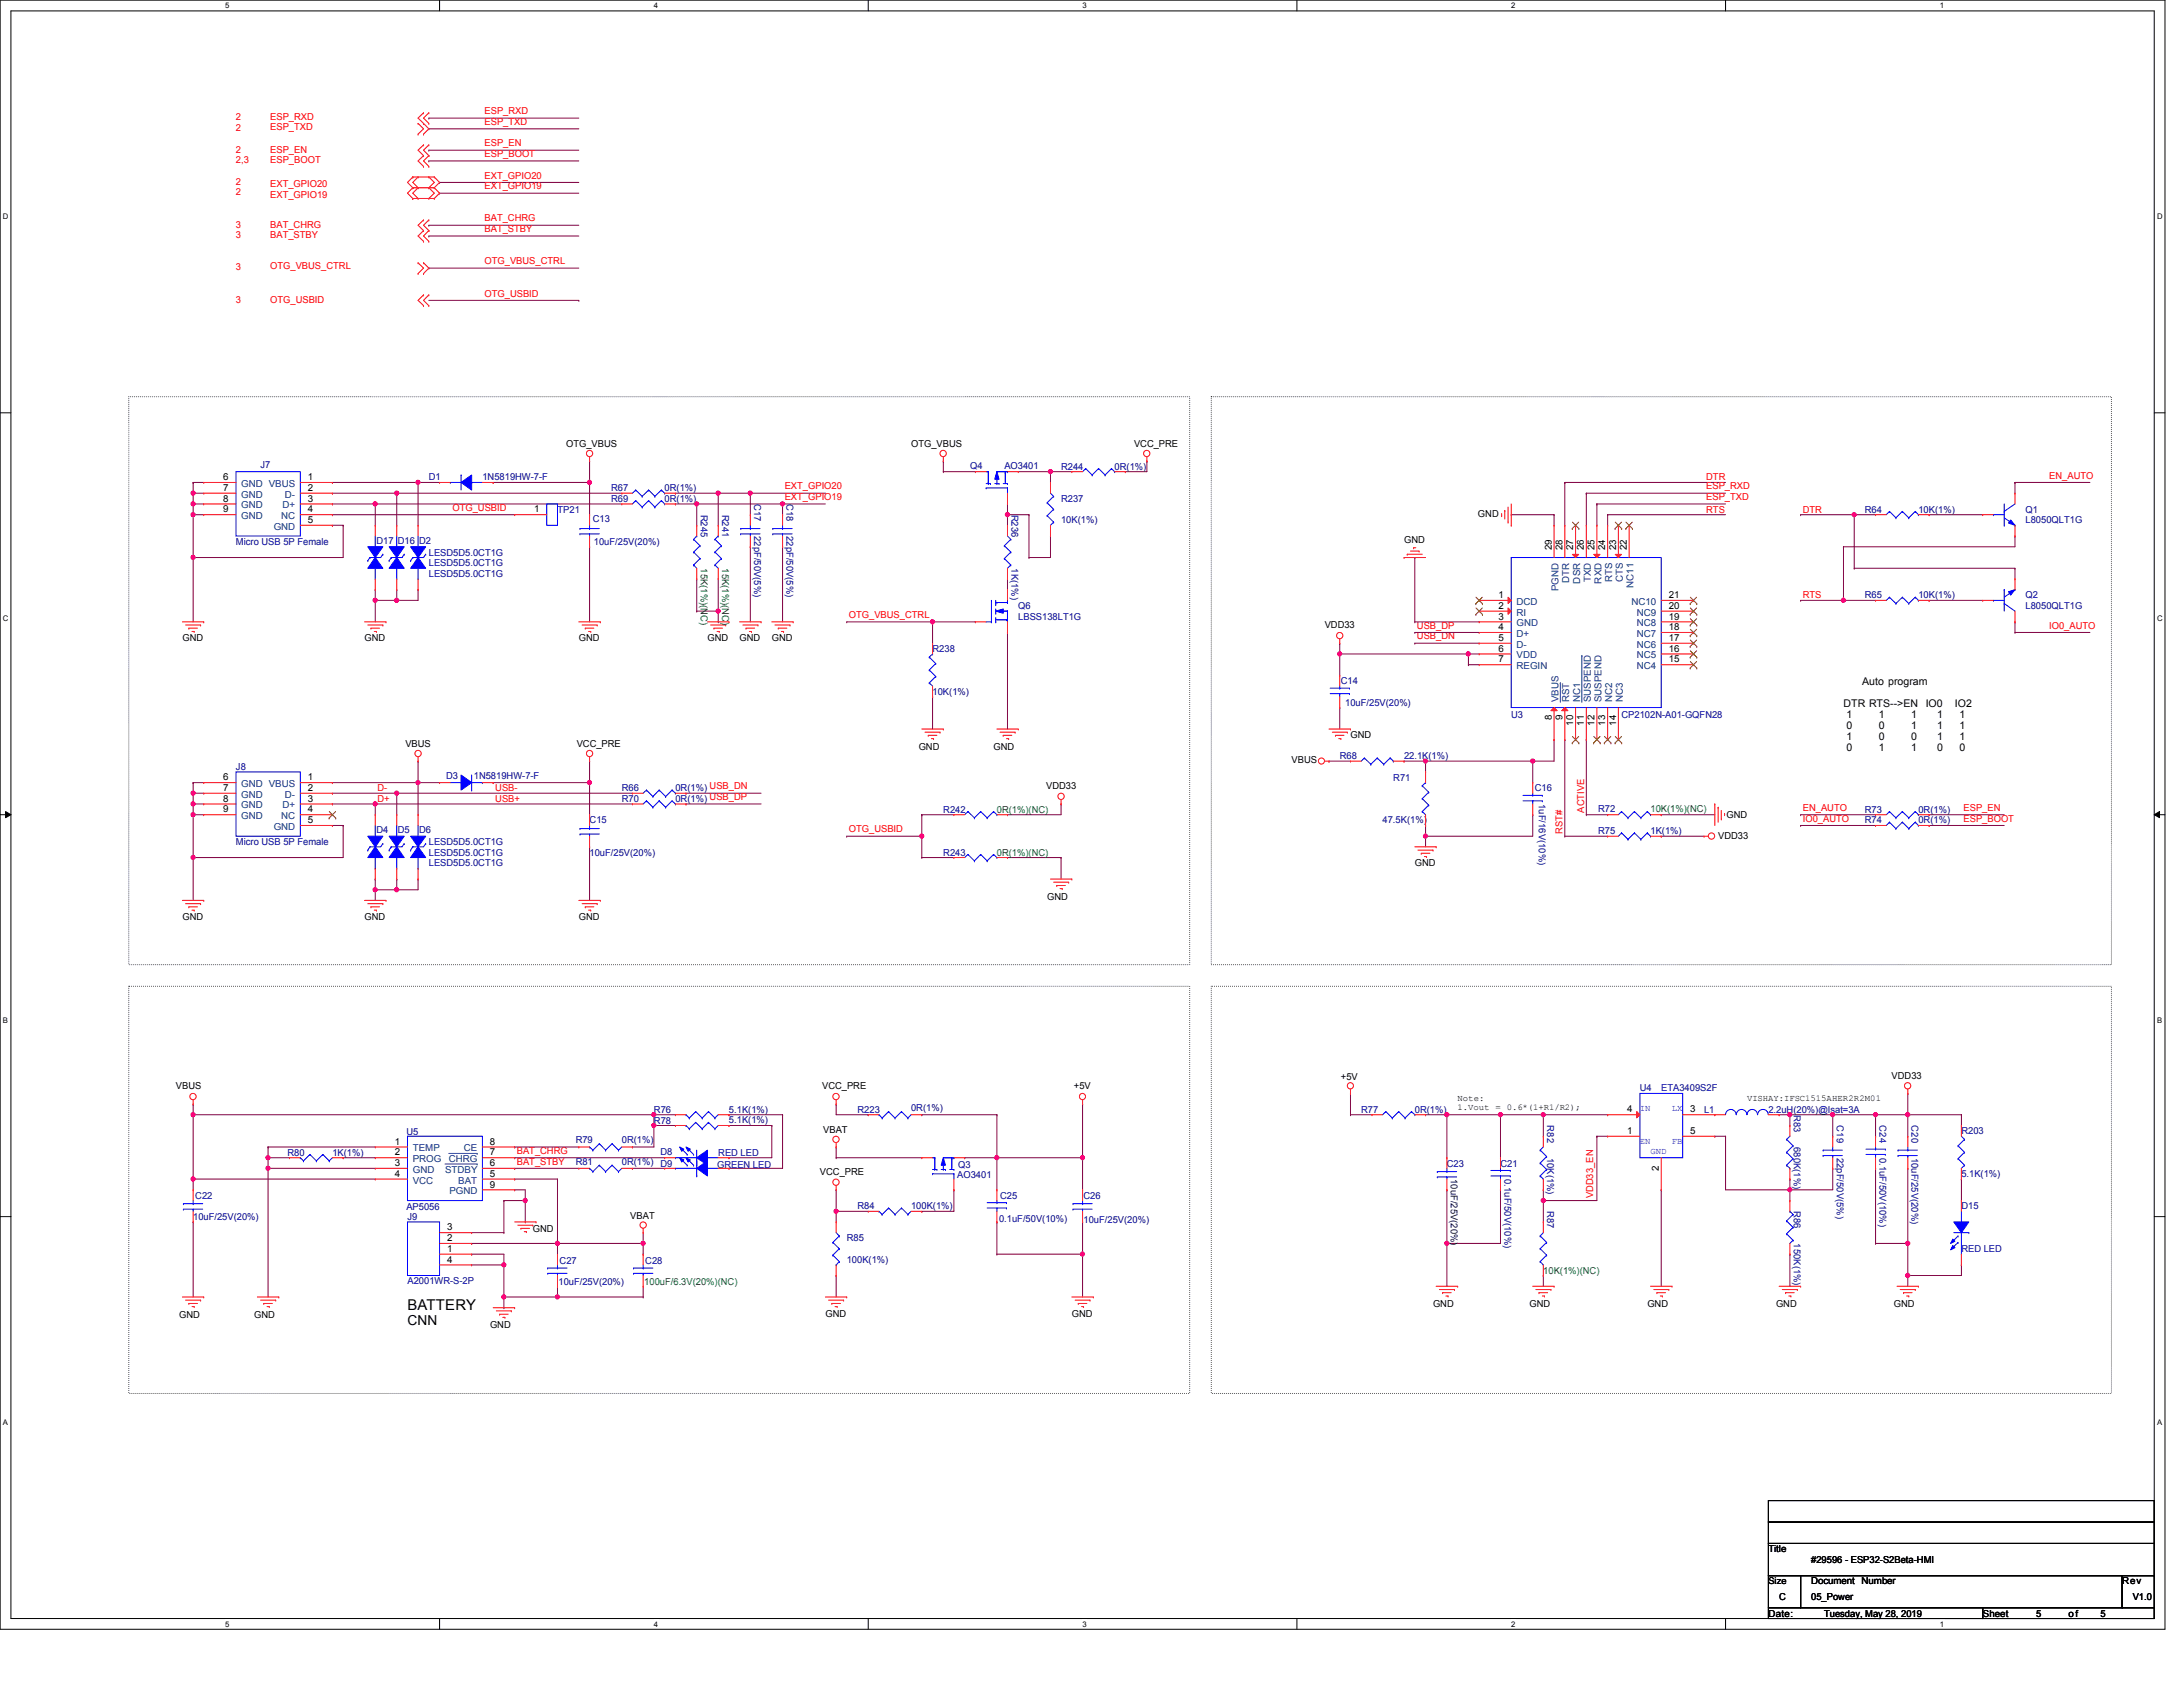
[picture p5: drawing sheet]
<svg xmlns="http://www.w3.org/2000/svg" width="559mm" height="432mm" viewBox="0 0 559 432" stroke-linecap="round" stroke-linejoin="round" font-family="sans-serif">
<defs><g id="words">
<text font-size="3.8" x="104.3" y="335.4">BATTERY</text>
<text font-size="3.5" x="104.3" y="339">CNN</text>
<g font-size="2.7">
<text x="476.7" y="175.3">Auto program</text>
<text x="471.9" y="180.9">DTR RTS--&gt;EN</text>
<text x="472.7" y="183.7">1</text>
<text x="481" y="183.7">1</text>
<text x="489.3" y="183.7">1</text>
<text x="492.9" y="180.9">IO0</text>
<text x="495.9" y="183.7">1</text>
<text x="500.4" y="180.9">IO2</text>
<text x="501.6" y="183.7">1</text>
<text x="472.7" y="186.5">0</text>
<text x="472.7" y="189.3">1</text>
<text x="481" y="186.5">0</text>
<text x="481" y="189.3">0</text>
<text x="489.3" y="186.5">1</text>
<text x="489.3" y="189.3">0</text>
<text x="495.9" y="186.5">1</text>
<text x="495.9" y="189.3">1</text>
<text x="501.6" y="186.5">1</text>
<text x="501.6" y="189.3">1</text>
<text x="472.7" y="192.1">0</text>
<text x="481" y="192.1">1</text>
<text x="489.3" y="192.1">1</text>
<text x="495.9" y="192.1">0</text>
<text x="501.6" y="192.1">0</text>
</g>
<g font-size="2.5" fill="#f00">
<text x="124" y="29.3">ESP_RXD</text>
<text x="60.4" y="30.8">2</text>
<text x="60.4" y="33.6">2</text>
<text x="69.2" y="30.8">ESP_RXD</text>
<text x="69.2" y="33.3">ESP_TXD</text>
<text x="124" y="32">ESP_TXD</text>
<text x="60.4" y="39.1">2</text>
<text x="60.4" y="41.8">2,3</text>
<text x="69.2" y="39.1">ESP_EN</text>
<text x="69.2" y="41.8">ESP_BOOT</text>
<text x="124" y="37.5">ESP_EN</text>
<text x="124" y="40.2">ESP_BOOT</text>
<text x="60.4" y="47.3">2</text>
<text x="69.2" y="47.8">EXT_GPIO20</text>
<text x="124" y="45.7">EXT_GPIO20</text>
<text x="60.4" y="50">2</text>
<text x="69.2" y="50.6">EXT_GPIO19</text>
<text x="124" y="48.5">EXT_GPIO19</text>
<text x="60.4" y="58.3">3</text>
<text x="69.2" y="58.3">BAT_CHRG</text>
<text x="124" y="56.7">BAT_CHRG</text>
<text x="124" y="59.4">BAT_STBY</text>
<text x="60.4" y="61">3</text>
<text x="69.2" y="61">BAT_STBY</text>
<text x="60.4" y="69.2">3</text>
<text x="69.2" y="69">OTG_VBUS_CTRL</text>
<text x="124" y="67.6">OTG_VBUS_CTRL</text>
<text x="60.4" y="77.5">3</text>
<text x="69.2" y="77.5">OTG_USBID</text>
<text x="124" y="75.9">OTG_USBID</text>
<text x="200.9" y="125.3">EXT_GPIO20</text>
<text x="436.8" y="122.9">DTR</text>
<text x="436.8" y="125.3">ESP_RXD</text>
<text x="524.6" y="122.5">EN_AUTO</text>
<text x="115.8" y="130.8">OTG_USBID</text>
<text x="200.9" y="128">EXT_GPIO19</text>
<text x="436.8" y="131.2">RTS</text>
<text x="436.8" y="128">ESP_TXD</text>
<text x="461.5" y="131.2">DTR</text>
<text x="461.5" y="153.1">RTS</text>
<text x="217.3" y="158.2">OTG_VBUS_CTRL</text>
<text x="362.7" y="160.9">USB_DP</text>
<text x="524.6" y="160.9">IO0_AUTO</text>
<text x="362.7" y="163.7">USB_DN</text>
<text x="96.6" y="202.5">D-</text>
<text x="126.8" y="202.5">USB-</text>
<text x="96.6" y="205.2">D+</text>
<text x="126.8" y="205.2">USB+</text>
<text x="405.5" y="208" transform="rotate(-90 405.5 208)">ACTIVE</text>
<text x="461.5" y="207.6">EN_AUTO</text>
<text x="502.6" y="207.6">ESP_EN</text>
<text x="217.3" y="213.1">OTG_USBID</text>
<text x="400" y="213.5" transform="rotate(-90 400 213.5)">RST#</text>
<text x="461.5" y="210.3">IO0_AUTO</text>
<text x="502.6" y="210.3">ESP_BOOT</text>
<text x="132.3" y="295.4">BAT_CHRG</text>
<text x="132.3" y="298.1">BAT_STBY</text>
<text x="407.8" y="306.7" transform="rotate(-90 407.8 306.7)">VDD33_EN</text>
</g>
<g font-size="2.5" fill="#000080">
<text x="66.7" y="119.7">J7</text>
<text x="248.3" y="120">Q4</text>
<text x="257.1" y="120">AO3401</text>
<text x="109.8" y="123">D1</text>
<text x="123.5" y="123">1N5819HW-7-F</text>
<text x="156.4" y="125.7">R67</text>
<text x="170.1" y="125.7">0R(1%)</text>
<text x="271.6" y="120.3">R244</text>
<text x="285.3" y="120.3">0R(1%)</text>
<text x="142.7" y="131.2">TP21</text>
<text x="156.4" y="128.5">R69</text>
<text x="170.1" y="128.5">0R(1%)</text>
<text x="179.4" y="131.7" transform="rotate(90 179.4 131.7)">R245</text>
<text x="184.9" y="131.7" transform="rotate(90 184.9 131.7)">R241</text>
<text x="193.1" y="129" transform="rotate(90 193.1 129)">C17</text>
<text x="201.3" y="129" transform="rotate(90 201.3 129)">C18</text>
<text x="258.9" y="131.7" transform="rotate(90 258.9 131.7)">R236</text>
<text x="271.6" y="128.5">R237</text>
<text x="477.4" y="131.2">R64</text>
<text x="491.1" y="131.2">10K(1%)</text>
<text x="518.5" y="131.2">Q1</text>
<text x="151.8" y="133.7">C13</text>
<text x="193.1" y="137.2" transform="rotate(90 193.1 137.2)">22pF/50V(5%)</text>
<text x="201.3" y="137.2" transform="rotate(90 201.3 137.2)">22pF/50V(5%)</text>
<text x="271.6" y="134">10K(1%)</text>
<text x="518.5" y="134">L8050QLT1G</text>
<text x="60.4" y="139.4">Micro USB 5P Female</text>
<text x="96.4" y="139.2">D17</text>
<text x="101.8" y="139.2">D16</text>
<text x="107.3" y="139.2">D2</text>
<text x="109.8" y="142.2">LESD5D5.0CT1G</text>
<text x="152" y="139.4">10uF/25V(20%)</text>
<text x="109.8" y="144.9">LESD5D5.0CT1G</text>
<text x="109.8" y="147.7">LESD5D5.0CT1G</text>
<text x="258.9" y="145.5" transform="rotate(90 258.9 145.5)">1K(1%)</text>
<text x="260.6" y="155.9">Q6</text>
<text x="477.4" y="153.2">R65</text>
<text x="491.1" y="153.2">10K(1%)</text>
<text x="518.5" y="153.2">Q2</text>
<text x="518.5" y="155.9">L8050QLT1G</text>
<text x="260.6" y="158.7">LBSS138LT1G</text>
<text x="238.7" y="166.9">R238</text>
<text x="238.7" y="177.8">10K(1%)</text>
<text x="343.2" y="175.1">C14</text>
<text x="344.3" y="180.6">10uF/25V(20%)</text>
<text x="386.8" y="183.9">U3</text>
<text x="415.1" y="183.9">CP2102N-A01-GQFN28</text>
<text x="60.4" y="197.1">J8</text>
<text x="342.9" y="194.3">R68</text>
<text x="359.4" y="194.3">22.1K(1%)</text>
<text x="114.2" y="199.5">D3</text>
<text x="121.3" y="199.3">1N5819HW-7-F</text>
<text x="159.2" y="202.6">R66</text>
<text x="172.9" y="202.6">0R(1%) USB_DN</text>
<text x="356.7" y="199.8">R71</text>
<text x="392.9" y="202.6">C16</text>
<text x="159.2" y="205.3">R70</text>
<text x="172.9" y="205.3">0R(1%) USB_DP</text>
<text x="241.5" y="208">R242</text>
<text x="393.9" y="205.8" transform="rotate(90 393.9 205.8)">1uF/16V(10%)</text>
<text x="409.1" y="207.8">R72</text>
<text x="477.4" y="208">R73</text>
<text x="491.1" y="208">0R(1%)</text>
<text x="96.4" y="213.2">D4</text>
<text x="101.8" y="213.2">D5</text>
<text x="107.3" y="213.2">D6</text>
<text x="150.9" y="210.8">C15</text>
<text x="353.9" y="210.8">47.5K(1%)</text>
<text x="409.1" y="213.5">R75</text>
<text x="422.5" y="213.5">1K(1%)</text>
<text x="477.4" y="210.8">R74</text>
<text x="491.1" y="210.8">0R(1%)</text>
<text x="60.4" y="216.3">Micro USB 5P Female</text>
<text x="109.8" y="216.3">LESD5D5.0CT1G</text>
<text x="109.8" y="219">LESD5D5.0CT1G</text>
<text x="109.8" y="221.7">LESD5D5.0CT1G</text>
<text x="150.9" y="219">10uF/25V(20%)</text>
<text x="241.5" y="219">R243</text>
<text x="419.8" y="279.4">U4</text>
<text x="425.2" y="279.4">ETA3409S2F</text>
<text x="167.4" y="287.6">R78</text>
<text x="167.4" y="284.9">R76</text>
<text x="186.6" y="284.9">5.1K(1%)</text>
<text x="186.6" y="287.3">5.1K(1%)</text>
<text x="219.5" y="284.9">R223</text>
<text x="233.2" y="284.3">0R(1%)</text>
<text x="348.4" y="284.9">R77</text>
<text x="362.2" y="284.9">0R(1%)</text>
<text x="436.2" y="284.9">L1</text>
<text x="452.7" y="284.9">2.2uH(20%)@Isat=3A</text>
<text x="459.2" y="285.3" transform="rotate(90 459.2 285.3)">R83</text>
<text x="104" y="290.6">U5</text>
<text x="147.4" y="292.5">R79</text>
<text x="159.2" y="292.5">0R(1%)</text>
<text x="396.1" y="288.1" transform="rotate(90 396.1 288.1)">R82</text>
<text x="459.2" y="293.6" transform="rotate(90 459.2 293.6)">680K(1%)</text>
<text x="470.2" y="288.1" transform="rotate(90 470.2 288.1)">C19</text>
<text x="481.1" y="288.1" transform="rotate(90 481.1 288.1)">C24</text>
<text x="489.3" y="288.1" transform="rotate(90 489.3 288.1)">C20</text>
<text x="502.1" y="290.3">R203</text>
<text x="73.6" y="295.8">R80</text>
<text x="85.1" y="295.8">1K(1%)</text>
<text x="147.4" y="298.3">R81</text>
<text x="159.2" y="298.3">0R(1%)</text>
<text x="169" y="298.6">D9</text>
<text x="169" y="295.5">D8</text>
<text x="183.6" y="298.8">GREEN LED</text>
<text x="183.9" y="295.8">RED LED</text>
<text x="245.3" y="298.8">Q3</text>
<text x="370.4" y="298.6">C23</text>
<text x="384.1" y="298.6">C21</text>
<text x="396.1" y="296.3" transform="rotate(90 396.1 296.3)">10K(1%)</text>
<text x="470.2" y="296.3" transform="rotate(90 470.2 296.3)">22pF/50V(5%)</text>
<text x="481.1" y="296.3" transform="rotate(90 481.1 296.3)">0.1uF/50V(10%)</text>
<text x="489.3" y="296.3" transform="rotate(90 489.3 296.3)">10uF/25V(20%)</text>
<text x="245" y="301.6">AO3401</text>
<text x="385.1" y="301.8" transform="rotate(90 385.1 301.8)">0.1uF/50V(10%)</text>
<text x="502.1" y="301.3">5.1K(1%)</text>
<text x="50" y="306.8">C22</text>
<text x="104" y="309.8">AP5056</text>
<text x="219.5" y="309.5">R84</text>
<text x="233.2" y="309.5">100K(1%)</text>
<text x="256" y="306.8">C25</text>
<text x="277.4" y="306.8">C26</text>
<text x="396.1" y="310" transform="rotate(90 396.1 310)">R87</text>
<text x="459.2" y="310" transform="rotate(90 459.2 310)">R86</text>
<text x="502.1" y="309.5">D15</text>
<text x="49.4" y="312.3">10uF/25V(20%)</text>
<text x="104.3" y="312.3">J9</text>
<text x="216.7" y="317.8">R85</text>
<text x="255.7" y="312.8">0.1uF/50V(10%)</text>
<text x="277.4" y="313.1">10uF/25V(20%)</text>
<text x="143.3" y="323.5">C27</text>
<text x="165.2" y="323.5">C28</text>
<text x="216.7" y="323.3">100K(1%)</text>
<text x="459.2" y="318.3" transform="rotate(90 459.2 318.3)">150K(1%)</text>
<text x="502.1" y="320.5">RED LED</text>
<text x="104.3" y="328.7">A2001WR-S-2P</text>
<text x="143" y="329">10uF/25V(20%)</text>
</g>
<g font-size="2.5">
<text x="144.9" y="114.5">OTG_VBUS</text>
<text x="233.2" y="114.5">OTG_VBUS</text>
<text x="290.3" y="114.5">VCC_PRE</text>
<text x="57.1" y="122.9">6</text>
<text x="57.1" y="125.6">7</text>
<text x="78.8" y="122.9">1</text>
<text x="78.8" y="125.6">2</text>
<text x="57.1" y="128.4">8</text>
<text x="57.1" y="131.1">9</text>
<text x="78.8" y="128.4">3</text>
<text x="78.8" y="131.1">4</text>
<text x="136.7" y="131.1">1</text>
<text x="78.8" y="133.9">5</text>
<text x="378.3" y="132.3">GND</text>
<text x="359.4" y="138.9">GND</text>
<text x="397.2" y="140.8" transform="rotate(-90 397.2 140.8)">29</text>
<text x="400" y="140.8" transform="rotate(-90 400 140.8)">28</text>
<text x="402.7" y="140.8" transform="rotate(-90 402.7 140.8)">27</text>
<text x="405.5" y="140.8" transform="rotate(-90 405.5 140.8)">26</text>
<text x="408.2" y="140.8" transform="rotate(-90 408.2 140.8)">25</text>
<text x="410.9" y="140.8" transform="rotate(-90 410.9 140.8)">24</text>
<text x="413.7" y="140.8" transform="rotate(-90 413.7 140.8)">23</text>
<text x="416.4" y="140.8" transform="rotate(-90 416.4 140.8)">22</text>
<text x="383.6" y="153.1">1</text>
<text x="383.6" y="155.8">2</text>
<text x="427.1" y="155.8">20</text>
<text x="427.1" y="153.1">21</text>
<text x="339.1" y="160.9">VDD33</text>
<text x="383.6" y="158.6">3</text>
<text x="383.6" y="161.3">4</text>
<text x="427.1" y="161.3">18</text>
<text x="427.1" y="158.6">19</text>
<text x="46.7" y="164.1">GND</text>
<text x="93.3" y="164.1">GND</text>
<text x="148.2" y="164.1">GND</text>
<text x="181.1" y="164.1">GND</text>
<text x="189.3" y="164.1">GND</text>
<text x="197.6" y="164.1">GND</text>
<text x="383.6" y="164">5</text>
<text x="383.6" y="166.8">6</text>
<text x="427.1" y="166.8">16</text>
<text x="427.1" y="164">17</text>
<text x="383.6" y="169.5">7</text>
<text x="427.1" y="169.5">15</text>
<text x="397.2" y="184.4" transform="rotate(-90 397.2 184.4)">8</text>
<text x="400" y="184.4" transform="rotate(-90 400 184.4)">9</text>
<text x="402.7" y="185.8" transform="rotate(-90 402.7 185.8)">10</text>
<text x="405.5" y="185.8" transform="rotate(-90 405.5 185.8)">11</text>
<text x="408.2" y="185.8" transform="rotate(-90 408.2 185.8)">12</text>
<text x="410.9" y="185.8" transform="rotate(-90 410.9 185.8)">13</text>
<text x="413.7" y="185.8" transform="rotate(-90 413.7 185.8)">14</text>
<text x="103.8" y="191.3">VBUS</text>
<text x="147.6" y="191.3">VCC_PRE</text>
<text x="235.2" y="191.9">GND</text>
<text x="254.3" y="191.9">GND</text>
<text x="345.7" y="188.8">GND</text>
<text x="330.6" y="195.4">VBUS</text>
<text x="57.1" y="199.7">6</text>
<text x="57.1" y="202.4">7</text>
<text x="78.8" y="199.7">1</text>
<text x="78.8" y="202.4">2</text>
<text x="267.8" y="202">VDD33</text>
<text x="57.1" y="205.2">8</text>
<text x="57.1" y="207.9">9</text>
<text x="78.8" y="205.2">3</text>
<text x="78.8" y="207.9">4</text>
<text x="442" y="209.4">GND</text>
<text x="78.8" y="210.7">5</text>
<text x="439.8" y="214.6">VDD33</text>
<text x="362.2" y="221.7">GND</text>
<text x="268.1" y="230.3">GND</text>
<text x="46.7" y="235.5">GND</text>
<text x="93.3" y="235.5">GND</text>
<text x="148.2" y="235.5">GND</text>
<text x="45" y="278.8">VBUS</text>
<text x="210.4" y="278.8">VCC_PRE</text>
<text x="274.9" y="278.8">+5V</text>
<text x="343.2" y="276.4">+5V</text>
<text x="484.2" y="276.1">VDD33</text>
<text x="416.5" y="284.7">4</text>
<text x="432.6" y="284.7">3</text>
<text x="101" y="293">1</text>
<text x="125.4" y="293">8</text>
<text x="210.7" y="290.1">VBAT</text>
<text x="416.5" y="290.2">1</text>
<text x="432.6" y="290.2">5</text>
<text x="101" y="295.7">2</text>
<text x="101" y="298.4">3</text>
<text x="125.4" y="298.4">6</text>
<text x="125.4" y="295.7">7</text>
<text x="424.6" y="299.6" transform="rotate(-90 424.6 299.6)">2</text>
<text x="101" y="301.2">4</text>
<text x="125.4" y="301.2">5</text>
<text x="125.4" y="304">9</text>
<text x="209.9" y="300.7">VCC_PRE</text>
<text x="161.3" y="312">VBAT</text>
<text x="114.4" y="317.7">2</text>
<text x="114.4" y="314.9">3</text>
<text x="136.4" y="315.3">GND</text>
<text x="114.4" y="320.4">1</text>
<text x="114.4" y="323.2">4</text>
<text x="366.8" y="334.5">GND</text>
<text x="391.5" y="334.5">GND</text>
<text x="421.7" y="334.5">GND</text>
<text x="454.6" y="334.5">GND</text>
<text x="484.8" y="334.5">GND</text>
<text x="45.8" y="337.2">GND</text>
<text x="65.1" y="337.2">GND</text>
<text x="125.4" y="340">GND</text>
<text x="211.3" y="337">GND</text>
<text x="274.4" y="337">GND</text>
<text x="452.7" y="397.3">Title</text>
<text x="463.6" y="400">#29596 - ESP32-S2Beta-HMI</text>
<text x="463.6" y="405.6">Document</text>
<text x="476.5" y="405.6">Number</text>
<text x="543.2" y="405.6">Rev</text>
<text x="452.7" y="413.8">Date:</text>
<text x="455.4" y="409.4">C</text>
<text x="463.6" y="409.4">05_Power</text>
<text x="466.9" y="413.8">Tuesday, May 28, 2019</text>
<text x="507.5" y="413.8">Sheet</text>
<text x="521.3" y="413.8">5</text>
<text x="529.5" y="413.8">of</text>
<text x="537.7" y="413.8">5</text>
<text x="545.9" y="409.4">V1.0</text>
</g>
<g font-size="2.5" fill="#004080">
<text x="61.8" y="124.6">GND VBUS</text>
<text x="61.8" y="127.4">GND</text>
<text x="61.8" y="130.1">GND</text>
<text x="72.3" y="130.1">D+</text>
<text x="72.9" y="127.4">D-</text>
<text x="61.8" y="132.9">GND</text>
<text x="70.1" y="135.6">GND</text>
<text x="72" y="132.9">NC</text>
<text x="401.7" y="149.2" transform="rotate(-90 401.7 149.2)">DTR</text>
<text x="404.5" y="149.4" transform="rotate(-90 404.5 149.4)">DSR</text>
<text x="407.2" y="149.1" transform="rotate(-90 407.2 149.1)">TXD</text>
<text x="409.9" y="149.4" transform="rotate(-90 409.9 149.4)">RXD</text>
<text x="412.7" y="149.1" transform="rotate(-90 412.7 149.1)">RTS</text>
<text x="415.4" y="149.1" transform="rotate(-90 415.4 149.1)">CTS</text>
<text x="388.2" y="154.8">DCD</text>
<text x="398.9" y="151.3" transform="rotate(-90 398.9 151.3)">PGND</text>
<text x="417.6" y="154.8">NC10</text>
<text x="418.2" y="150.5" transform="rotate(-90 418.2 150.5)">NC11</text>
<text x="388.2" y="157.6">RI</text>
<text x="388.2" y="160.3">GND</text>
<text x="419" y="160.3">NC8</text>
<text x="419" y="157.6">NC9</text>
<text x="388.2" y="163">D+</text>
<text x="388.2" y="165.8">D-</text>
<text x="419" y="165.8">NC6</text>
<text x="419" y="163">NC7</text>
<text x="388.2" y="168.5">VDD</text>
<text x="388.2" y="171.3">REGIN</text>
<text x="419" y="171.3">NC4</text>
<text x="419" y="168.5">NC5</text>
<text x="398.9" y="179.7" transform="rotate(-90 398.9 179.7)">VBUS</text>
<text x="401.7" y="179.7" transform="rotate(-90 401.7 179.7)">RST</text>
<text x="404.5" y="179.7" transform="rotate(-90 404.5 179.7)">NC1</text>
<text x="407.2" y="179.7" transform="rotate(-90 407.2 179.7)">SUSPEND</text>
<text x="409.9" y="179.7" transform="rotate(-90 409.9 179.7)">SUSPEND</text>
<text x="412.7" y="179.7" transform="rotate(-90 412.7 179.7)">NC2</text>
<text x="415.4" y="179.7" transform="rotate(-90 415.4 179.7)">NC3</text>
<text x="61.8" y="201.5">GND VBUS</text>
<text x="61.8" y="204.2">GND</text>
<text x="61.8" y="206.9">GND</text>
<text x="61.8" y="209.7">GND</text>
<text x="72" y="209.7">NC</text>
<text x="72.3" y="206.9">D+</text>
<text x="72.9" y="204.2">D-</text>
<text x="70.1" y="212.4">GND</text>
<text x="105.7" y="294.7">TEMP</text>
<text x="105.7" y="297.5">PROG</text>
<text x="114.9" y="297.5">CHRG</text>
<text x="118.7" y="294.7">CE</text>
<text x="105.7" y="300.2">GND</text>
<text x="105.7" y="302.9">VCC</text>
<text x="113.9" y="300.2">STDBY</text>
<text x="115" y="305.7">PGND</text>
<text x="117.3" y="302.9">BAT</text>
</g>
<g font-size="2.5" fill="#008000">
<text x="179.4" y="145.5" transform="rotate(90 179.4 145.5)">15K(1%)(NC)</text>
<text x="184.9" y="145.5" transform="rotate(90 184.9 145.5)">15K(1%)(NC)</text>
<text x="255.2" y="208">0R(1%)(NC)</text>
<text x="422.5" y="207.8">10K(1%)(NC)</text>
<text x="255.2" y="219">0R(1%)(NC)</text>
<text x="164.9" y="329">100uF/6.3V(20%)(NC)</text>
<text x="395.1" y="326">10K(1%)(NC)</text>
</g>
<text font-size="2.5" fill="#000040" x="371.4" y="301.8" transform="rotate(90 371.4 301.8)">10uF/25V(20%)</text>
<text font-size="2.4" x="452.7" y="405.5">Size</text>
<g font-size="2.3">
<text x="373.1" y="281.7">Note:</text>
<text x="447.2" y="281.7">VISHAY:IFSC1515AHER2R2M01</text>
<text x="373.1" y="284">1.Vout = 0.6*(1+R1/R2);</text>
</g>
<g font-size="2.3" fill="#00f">
<text x="419.8" y="284.5">IN</text>
<text x="428" y="284.5">LX</text>
<text x="419.8" y="292.7">EN</text>
<text x="428" y="292.7">FB</text>
<text x="422.5" y="295.4">GND</text>
</g>
<g font-size="2">
<text x="57.7" y="2.1">5</text>
<text x="167.4" y="2.1">4</text>
<text x="277.1" y="2.1">3</text>
<text x="386.8" y="2.1">2</text>
<text x="496.6" y="2.1">1</text>
<text x=".8" y="56">D</text>
<text x="552.2" y="56">D</text>
<text x=".8" y="158.9">C</text>
<text x="552.2" y="158.9">C</text>
<text x=".8" y="261.7">B</text>
<text x="552.2" y="261.7">B</text>
<text x=".8" y="364.6">A</text>
<text x="552.2" y="364.6">A</text>
<text x="57.7" y="416.3">5</text>
<text x="167.4" y="416.3">4</text>
<text x="277.1" y="416.3">3</text>
<text x="386.8" y="416.3">2</text>
<text x="496.6" y="416.3">1</text>
</g>
</g></defs>
<path d="M0 0h554.2v417h-554.2zM2.8 2.8h548.6v411.5h-548.6z" fill="none" stroke="#000" stroke-width=".26"/>
<g fill="#fff">
<path d="M57.7 .3h1.1v2.2h-1.1z"/>
<path d="M57.7 414.6h1.1v2.2h-1.1z"/>
</g>
<path d="M112.5 0v2.8M112.5 414.3v2.7" fill="none" stroke="#000" stroke-width=".26"/>
<g fill="#fff">
<path d="M167.4 .3h1.1v2.2h-1.1z"/>
<path d="M167.4 414.6h1.1v2.2h-1.1z"/>
</g>
<path d="M222.2 0v2.8M222.2 414.3v2.7" fill="none" stroke="#000" stroke-width=".26"/>
<g fill="#fff">
<path d="M277.1 .3h1.1v2.2h-1.1z"/>
<path d="M277.1 414.6h1.1v2.2h-1.1z"/>
</g>
<path d="M332 0v2.8M332 414.3v2.7" fill="none" stroke="#000" stroke-width=".26"/>
<g fill="#fff">
<path d="M386.8 .3h1.1v2.2h-1.1z"/>
<path d="M386.8 414.6h1.1v2.2h-1.1z"/>
</g>
<path d="M441.7 0v2.8M441.7 414.3v2.7" fill="none" stroke="#000" stroke-width=".26"/>
<g fill="#fff">
<path d="M496.6 .3h1.1v2.2h-1.1z"/>
<path d="M496.6 414.6h1.1v2.2h-1.1z"/>
<path d="M.8 54.2h1.4v2.2h-1.4z"/>
<path d="M552.2 54.2h1.4v2.2h-1.4z"/>
<path d="M.8 157.1h1.4v2.2h-1.4z"/>
<path d="M552.2 157.1h1.4v2.2h-1.4z"/>
</g>
<path d="M0 105.7h2.8M551.4 105.7h2.8" fill="none" stroke="#000" stroke-width=".26"/>
<g fill="#fff">
<path d="M.8 260h1.3v2.2h-1.3z"/>
<path d="M552.2 260h1.3v2.2h-1.3z"/>
</g>
<path d="M0 208.5h2.8M1.4 207.7l1.4 .8-1.4 .8zM551.4 208.5l1.4-.8v1.6zM551.4 208.5h2.8" fill="none" stroke="#000" stroke-width=".26"/>
<path d="M1.4 207.7l1.4 .8-1.4 .8zM551.4 208.5l1.4-.8v1.6z" fill="#000"/>
<g fill="#fff">
<path d="M.8 362.8h1.3v2.2h-1.3z"/>
<path d="M552.2 362.8h1.3v2.2h-1.3z"/>
</g>
<path d="M0 311.4h2.8M551.4 311.4h2.8" fill="none" stroke="#000" stroke-width=".26"/>
<path d="M33 101.6h271.5v145.3h-271.5zM310 101.6h230.5v145.3h-230.5zM33 252.4h271.5v104.3h-271.5zM310 252.4h230.5v104.3h-230.5z" fill="none" stroke="#000" stroke-width=".26" stroke-dasharray="0 .5"/>
<path d="M49.4 282.6h.1M49.4 282.6v2.7M87.8 296.3h.1M87.8 296.3h8.3M49.4 312.8h.1M49.4 301.8h.1M49.4 312.8v19.2M49.4 301.8h46.7" fill="none" stroke="#800040" stroke-width=".26"/>
<circle cx="49.4" cy="301.8" r=".54" fill="#f0f"/>
<circle cx="49.4" cy="301.8" r=".54" fill="none" stroke="#f0f" stroke-width=".26"/>
<path d="M68.6 293.6h.1M68.6 296.3h.1M68.6 293.6h27.5M68.6 293.6v2.7M68.6 296.3h5.5M49.4 301.8h.1M49.4 301.8v2.7" fill="none" stroke="#800040" stroke-width=".26"/>
<circle cx="68.6" cy="296.3" r=".54" fill="#f0f"/>
<circle cx="68.6" cy="296.3" r=".54" fill="none" stroke="#f0f" stroke-width=".26"/>
<path d="M68.6 296.3h.1M68.6 299h.1M68.6 296.3v35.7M68.6 299h27.5" fill="none" stroke="#800040" stroke-width=".26"/>
<circle cx="68.6" cy="299" r=".54" fill="#f0f"/>
<circle cx="68.6" cy="299" r=".54" fill="none" stroke="#f0f" stroke-width=".26"/>
<g fill="none" stroke="#800040" stroke-width=".26">
<path d="M49.4 285.3h.1M49.4 285.3h118M131.7 296.3h.1M131.7 299h.1M131.7 293.6h.1M131.7 296.3h38.4M131.7 299h16.5M131.7 293.6h16.5M161.9 299h.1M161.9 299h8.2M131.7 304.5h.1M131.7 304.5h2.8v2.8"/>
<path d="M134.5 307.3h.1"/>
</g>
<circle cx="167.4" cy="285.3" r=".54" fill="#f0f"/>
<circle cx="167.4" cy="285.3" r=".54" fill="none" stroke="#f0f" stroke-width=".26"/>
<circle cx="49.4" cy="285.3" r=".54" fill="#f0f"/>
<circle cx="49.4" cy="285.3" r=".54" fill="none" stroke="#f0f" stroke-width=".26"/>
<path d="M49.4 285.3h.1M49.4 285.3v16.5M161.9 293.6h.1M167.4 285.3h.1M167.4 288.1h.1M167.4 285.3v8.3h-5.5M167.4 285.3h5.5M167.4 288.1h5.5" fill="none" stroke="#800040" stroke-width=".26"/>
<circle cx="167.4" cy="288.1" r=".54" fill="#f0f"/>
<circle cx="167.4" cy="288.1" r=".54" fill="none" stroke="#f0f" stroke-width=".26"/>
<g fill="none" stroke="#800040" stroke-width=".26">
<path d="M186.6 288.1h.1M186.6 296.3h.1M186.6 285.3h.1M186.6 299h.1M186.6 288.1h11M186.6 285.3h13.7M197.6 288.1h.1M197.6 288.1v8.2h-11M200.3 285.3h.1M200.3 285.3v13.7h-13.7M120.7 321h.1M120.7 321h8.3v2.8"/>
<path d="M129 323.8h.1"/>
</g>
<circle cx="129" cy="323.7" r=".54" fill="#f0f"/>
<circle cx="129" cy="323.7" r=".54" fill="none" stroke="#f0f" stroke-width=".26"/>
<path d="M129 332h.1M129 332h13.7M164.6 332h.1M164.6 329.2v2.8" fill="none" stroke="#800040" stroke-width=".26"/>
<circle cx="142.7" cy="332" r=".54" fill="#f0f"/>
<circle cx="142.7" cy="332" r=".54" fill="none" stroke="#f0f" stroke-width=".26"/>
<circle cx="129" cy="332" r=".54" fill="#f0f"/>
<circle cx="129" cy="332" r=".54" fill="none" stroke="#f0f" stroke-width=".26"/>
<path d="M120.7 318.3h.1M120.7 318.3h22M129 334.7h.1M129 332v2.7M142.7 332h.1M142.7 329.2v2.8M142.7 332h21.9" fill="none" stroke="#800040" stroke-width=".26"/>
<circle cx="142.7" cy="318.2" r=".54" fill="#f0f"/>
<circle cx="142.7" cy="318.2" r=".54" fill="none" stroke="#f0f" stroke-width=".26"/>
<path d="M164.6 318.3h.1M164.6 315.5v5.5M164.6 321h.1" fill="none" stroke="#800040" stroke-width=".26"/>
<circle cx="164.6" cy="318.2" r=".54" fill="#f0f"/>
<circle cx="164.6" cy="318.2" r=".54" fill="none" stroke="#f0f" stroke-width=".26"/>
<path d="M277.1 282.6h.1M277.1 282.6v13.7M131.7 301.8h.1M131.7 301.8h11M142.7 318.3h.1M142.7 301.8h.1M142.7 301.8v19.2M142.7 318.3h21.9M142.7 321h.1" fill="none" stroke="#800040" stroke-width=".26"/>
<circle cx="277.1" cy="296.3" r=".54" fill="#f0f"/>
<circle cx="277.1" cy="296.3" r=".54" fill="none" stroke="#f0f" stroke-width=".26"/>
<path d="M214 282.6h.1M214 282.6v2.7h8.2M222.2 285.3h.1M214 304.5h.1M214 310h.1M214 304.5v5.5M214 310h8.2" fill="none" stroke="#800040" stroke-width=".26"/>
<circle cx="214" cy="310" r=".54" fill="#f0f"/>
<circle cx="214" cy="310" r=".54" fill="none" stroke="#f0f" stroke-width=".26"/>
<path d="M214 296.3h.1M214 293.6h.1M214 293.6v2.7M214 296.3h22M246.9 296.3h.1M255.2 285.3h.1M255.2 285.3v11h-8.3M214 310h.1M214 310v2.8" fill="none" stroke="#800040" stroke-width=".26"/>
<circle cx="255.2" cy="296.3" r=".54" fill="#f0f"/>
<circle cx="255.2" cy="296.3" r=".54" fill="none" stroke="#f0f" stroke-width=".26"/>
<path d="M236 310h.1M244.2 304.5h.1M244.2 304.5v5.5h-8.2M277.1 312.8h.1M277.1 312.8v8.2M214 326.5h.1M214 326.5v5.5" fill="none" stroke="#800040" stroke-width=".26"/>
<circle cx="277.1" cy="321" r=".54" fill="#f0f"/>
<circle cx="277.1" cy="321" r=".54" fill="none" stroke="#f0f" stroke-width=".26"/>
<g fill="none" stroke="#800040" stroke-width=".26">
<path d="M107 194.8h.1M107 194.8v5.5M96.1 205.8h.1M96.1 205.8h65.8M255.2 296.3h.1M255.2 296.3v8.2M255.2 296.3h21.9M277.1 296.3h.1M277.1 296.3v8.2M255.2 312.8h.1M255.2 312.8v8.2M255.2 321h.1"/>
<path d="M255.2 321h21.9M277.1 321h.1M277.1 321v11"/>
</g>
<circle cx="96" cy="205.8" r=".54" fill="#f0f"/>
<circle cx="96" cy="205.8" r=".54" fill="none" stroke="#f0f" stroke-width=".26"/>
<path d="M101.6 203h.1M101.6 203h60.3" fill="none" stroke="#800040" stroke-width=".26"/>
<circle cx="101.5" cy="203" r=".54" fill="#f0f"/>
<circle cx="101.5" cy="203" r=".54" fill="none" stroke="#f0f" stroke-width=".26"/>
<path d="M107 200.3h.1M107 200.3v8.2M175.6 203h.1M175.6 205.8h.1M175.6 203h19.2M175.6 205.8h19.2M96.1 227.8h.1M96.1 227.8v2.7M101.6 227.8h.1M101.6 227.8h5.4" fill="none" stroke="#800040" stroke-width=".26"/>
<circle cx="101.5" cy="227.7" r=".54" fill="#f0f"/>
<circle cx="101.5" cy="227.7" r=".54" fill="none" stroke="#f0f" stroke-width=".26"/>
<path d="M96.1 225h.1M96.1 227.8h.1M96.1 225v2.8M101.6 225h.1M101.6 225v2.8h-5.5" fill="none" stroke="#800040" stroke-width=".26"/>
<circle cx="96" cy="227.7" r=".54" fill="#f0f"/>
<circle cx="96" cy="227.7" r=".54" fill="none" stroke="#f0f" stroke-width=".26"/>
<g fill="none" stroke="#800040" stroke-width=".26">
<path d="M85.1 205.8h.1M85.1 203h.1M85.1 200.3h.1M85.1 200.3h27.4M85.1 205.8h11M85.1 203h16.5M96.1 205.8h.1M96.1 205.8v2.7M101.6 203h.1M101.6 203v5.5M107 200.3h.1M107 225h.1"/>
<path d="M107 225v2.8"/>
</g>
<circle cx="107" cy="200.3" r=".54" fill="#f0f"/>
<circle cx="107" cy="200.3" r=".54" fill="none" stroke="#f0f" stroke-width=".26"/>
<path d="M126.2 200.3h.1M126.2 200.3h24.7M150.9 216.7h.1M150.9 200.3h.1M150.9 200.3v8.2M150.9 216.7v13.8" fill="none" stroke="#800040" stroke-width=".26"/>
<circle cx="150.9" cy="200.3" r=".54" fill="#f0f"/>
<circle cx="150.9" cy="200.3" r=".54" fill="none" stroke="#f0f" stroke-width=".26"/>
<path d="M49.4 208.5h.1M49.4 208.5v11" fill="none" stroke="#800040" stroke-width=".26"/>
<circle cx="49.4" cy="219.5" r=".54" fill="#f0f"/>
<circle cx="49.4" cy="219.5" r=".54" fill="none" stroke="#f0f" stroke-width=".26"/>
<circle cx="49.4" cy="208.5" r=".54" fill="#f0f"/>
<circle cx="49.4" cy="208.5" r=".54" fill="none" stroke="#f0f" stroke-width=".26"/>
<path d="M49.4 200.3h.1M49.4 200.3v2.7" fill="none" stroke="#800040" stroke-width=".26"/>
<circle cx="49.4" cy="203" r=".54" fill="#f0f"/>
<circle cx="49.4" cy="203" r=".54" fill="none" stroke="#f0f" stroke-width=".26"/>
<path d="M150.9 194.8h.1M150.9 194.8v5.5M49.4 208.5h.1M49.4 205.8h.1M49.4 208.5h2.8M49.4 205.8v2.7" fill="none" stroke="#800040" stroke-width=".26"/>
<circle cx="49.4" cy="205.8" r=".54" fill="#f0f"/>
<circle cx="49.4" cy="205.8" r=".54" fill="none" stroke="#f0f" stroke-width=".26"/>
<g fill="none" stroke="#800040" stroke-width=".26">
<path d="M85.1 123.5h.1M85.1 123.5h27.4M107 123.5h.1M107 123.5v11M49.4 205.8h.1M49.4 203h.1M49.4 200.3h.1M49.4 219.5h.1M49.4 205.8h2.8M49.4 203v2.8M49.4 219.5v11M49.4 203h2.8"/>
<path d="M49.4 200.3h2.8M85.1 211.3h.1M85.1 211.3h2.7M87.8 211.3h.1M87.8 211.3v8.2h-38.4"/>
</g>
<circle cx="107" cy="123.5" r=".54" fill="#f0f"/>
<circle cx="107" cy="123.5" r=".54" fill="none" stroke="#f0f" stroke-width=".26"/>
<path d="M126.2 123.5h.1M126.2 123.5h24.7M150.9 140h.1M150.9 123.5h.1M150.9 123.5v8.2M150.9 140v19.2" fill="none" stroke="#800040" stroke-width=".26"/>
<circle cx="150.9" cy="123.5" r=".54" fill="#f0f"/>
<circle cx="150.9" cy="123.5" r=".54" fill="none" stroke="#f0f" stroke-width=".26"/>
<path d="M49.4 131.7h.1M49.4 131.7v11" fill="none" stroke="#800040" stroke-width=".26"/>
<circle cx="49.4" cy="131.7" r=".54" fill="#f0f"/>
<circle cx="49.4" cy="131.7" r=".54" fill="none" stroke="#f0f" stroke-width=".26"/>
<path d="M150.9 118h.1M150.9 118v5.5M49.4 123.5h.1M49.4 131.7h.1M49.4 129h.1M49.4 126.2h.1M49.4 123.5v8.2M49.4 131.7h2.8M49.4 129h2.8" fill="none" stroke="#800040" stroke-width=".26"/>
<circle cx="49.4" cy="129" r=".54" fill="#f0f"/>
<circle cx="49.4" cy="129" r=".54" fill="none" stroke="#f0f" stroke-width=".26"/>
<circle cx="49.4" cy="126.2" r=".54" fill="#f0f"/>
<circle cx="49.4" cy="126.2" r=".54" fill="none" stroke="#f0f" stroke-width=".26"/>
<path d="M49.4 126.2h.1M49.4 123.5h.1M49.4 126.2h2.8M49.4 123.5h2.8M49.4 142.7h.1M49.4 142.7v16.5" fill="none" stroke="#800040" stroke-width=".26"/>
<circle cx="49.4" cy="142.7" r=".54" fill="#f0f"/>
<circle cx="49.4" cy="142.7" r=".54" fill="none" stroke="#f0f" stroke-width=".26"/>
<g fill="none" stroke="#800040" stroke-width=".26">
<path d="M85.1 134.5h.1M85.1 134.5h2.7M87.8 134.5h.1M87.8 134.5v8.2h-38.4M386.8 131.7h.1M386.8 131.7h11M397.8 131.7h.1M397.8 131.7v2.8M49.4 142.7h.1M362.2 142.7h.1M362.2 159.2h.1M362.2 142.7v16.5"/>
<path d="M362.2 159.2h16.4M342.9 167.4h.1M342.9 167.4v5.5M342.9 167.4h33M362.2 164.6h.1M362.2 161.9h.1M362.2 164.6h16.4M362.2 161.9h16.4"/>
</g>
<circle cx="375.9" cy="167.4" r=".54" fill="#f0f"/>
<circle cx="375.9" cy="167.4" r=".54" fill="none" stroke="#f0f" stroke-width=".26"/>
<circle cx="342.9" cy="167.4" r=".54" fill="#f0f"/>
<circle cx="342.9" cy="167.4" r=".54" fill="none" stroke="#f0f" stroke-width=".26"/>
<path d="M342.9 164.6h.1M342.9 164.6v2.8M340.2 194.8h.1M340.2 194.8h5.5M342.9 181.1h.1M342.9 181.1v5.5M359.4 194.8h.1M359.4 194.8h32.9M364.9 194.8h.1M364.9 194.8v2.8M397.8 189.3h.1M397.8 189.3v5.5" fill="none" stroke="#800040" stroke-width=".26"/>
<circle cx="392.3" cy="194.8" r=".54" fill="#f0f"/>
<circle cx="392.3" cy="194.8" r=".54" fill="none" stroke="#f0f" stroke-width=".26"/>
<circle cx="364.9" cy="194.8" r=".54" fill="#f0f"/>
<circle cx="364.9" cy="194.8" r=".54" fill="none" stroke="#f0f" stroke-width=".26"/>
<path d="M392.3 194.8h.1M392.3 194.8v5.5M364.9 214h.1M392.3 208.5h.1M392.3 208.5v5.5h-27.4" fill="none" stroke="#800040" stroke-width=".26"/>
<circle cx="364.9" cy="214" r=".54" fill="#f0f"/>
<circle cx="364.9" cy="214" r=".54" fill="none" stroke="#f0f" stroke-width=".26"/>
<g fill="none" stroke="#800040" stroke-width=".26">
<path d="M400.6 123.5h.1M400.6 123.5v11M400.6 123.5h41.1M406.1 126.2h.1M406.1 126.2v8.3M406.1 126.2h35.6M408.8 129h.1M408.8 129h32.9M408.8 129v5.5M411.5 131.7h.1M411.5 131.7v2.8M411.5 131.7h30.2"/>
<path d="M460.9 131.7h.1M460.9 131.7h13.7M474.6 131.7h.1M474.6 131.7v13.8M493.8 131.7h.1M493.8 131.7h13.7M493.8 153.7h.1M493.8 153.7h13.7M375.9 170.1h.1M375.9 167.4h.1M375.9 170.1h2.7M375.9 167.4v2.7"/>
<path d="M375.9 167.4h2.7M392.3 194.8h.1M392.3 194.8h5.5M400.6 189.3h.1M400.6 189.3v24.7M406.1 189.3h.1M406.1 189.3v19.2M364.9 211.3h.1M364.9 214h.1M364.9 211.3v5.4M400.6 214h.1M400.6 214h10.9"/>
<path d="M406.1 208.5h.1M406.1 208.5h5.4M425.2 208.5h.1M425.2 214h.1M425.2 214h11M425.2 208.5h13.8"/>
</g>
<circle cx="474.6" cy="131.7" r=".54" fill="#f0f"/>
<circle cx="474.6" cy="131.7" r=".54" fill="none" stroke="#f0f" stroke-width=".26"/>
<g fill="none" stroke="#800040" stroke-width=".26">
<path d="M471.9 140h.1M471.9 140v13.7M474.6 131.7h.1M474.6 131.7h5.5M515.8 137.2h.1M515.8 137.2v2.8h-43.9M460.9 153.7h.1M460.9 153.7h19.2M471.9 153.7h.1M474.6 145.5h.1M474.6 145.5h41.2M515.8 145.5h.1"/>
<path d="M515.8 145.5v2.7"/>
</g>
<circle cx="471.9" cy="153.6" r=".54" fill="#f0f"/>
<circle cx="471.9" cy="153.6" r=".54" fill="none" stroke="#f0f" stroke-width=".26"/>
<g fill="none" stroke="#800040" stroke-width=".26">
<path d="M515.8 123.5h.1M515.8 123.5v2.7M515.8 123.5h19.2M515.8 159.2h.1M515.8 159.2v2.7M515.8 161.9h.1M515.8 161.9h19.2M460.9 208.5h.1M460.9 211.3h.1M460.9 208.5h19.2M460.9 211.3h19.2M493.8 208.5h.1"/>
<path d="M493.8 211.3h.1M493.8 208.5h19.2M493.8 211.3h19.2M345.7 279.9h.1M345.7 279.9v5.4M345.7 285.3h.1M345.7 285.3h5.5M364.9 285.3h.1M364.9 285.3h19.2M370.4 285.3h.1M395.1 285.3h16.4M411.5 285.3h.1"/>
<path d="M370.4 304.5h.1M370.4 304.5v13.8"/>
</g>
<circle cx="370.3" cy="318.2" r=".54" fill="#f0f"/>
<circle cx="370.3" cy="318.2" r=".54" fill="none" stroke="#f0f" stroke-width=".26"/>
<path d="M395.1 285.3h.1M395.1 285.3v5.5" fill="none" stroke="#800040" stroke-width=".26"/>
<circle cx="395" cy="285.3" r=".54" fill="#f0f"/>
<circle cx="395" cy="285.3" r=".54" fill="none" stroke="#f0f" stroke-width=".26"/>
<path d="M441.7 290.8h.1M441.7 290.8v13.7h16.5M458.2 304.5h.1" fill="none" stroke="#800040" stroke-width=".26"/>
<circle cx="458.1" cy="304.5" r=".54" fill="#f0f"/>
<circle cx="458.1" cy="304.5" r=".54" fill="none" stroke="#f0f" stroke-width=".26"/>
<path d="M439 290.8h.1M439 290.8h2.7M455.4 285.3h.1M455.4 285.3h2.8M458.2 285.3h.1M458.2 285.3v2.8M458.2 301.8h.1M458.2 301.8v2.7" fill="none" stroke="#800040" stroke-width=".26"/>
<circle cx="458.1" cy="285.3" r=".54" fill="#f0f"/>
<circle cx="458.1" cy="285.3" r=".54" fill="none" stroke="#f0f" stroke-width=".26"/>
<path d="M458.2 285.3h.1M458.2 285.3h21.9M469.1 299h.1M469.1 285.3h.1M469.1 285.3v5.5M469.1 299v5.5M425.2 304.5h.1M425.2 304.5v24.7" fill="none" stroke="#800040" stroke-width=".26"/>
<circle cx="469.1" cy="285.3" r=".54" fill="#f0f"/>
<circle cx="469.1" cy="285.3" r=".54" fill="none" stroke="#f0f" stroke-width=".26"/>
<path d="M395.1 307.3h.1M395.1 307.3h13.7M458.2 321h.1M458.2 321v8.2" fill="none" stroke="#800040" stroke-width=".26"/>
<circle cx="395" cy="307.3" r=".54" fill="#f0f"/>
<circle cx="395" cy="307.3" r=".54" fill="none" stroke="#f0f" stroke-width=".26"/>
<path d="M488.4 285.3h.1M488.4 285.3v5.5M458.2 304.5h.1M458.2 304.5h10.9M458.2 304.5v2.8M488.4 318.3h.1M488.4 318.3v8.2" fill="none" stroke="#800040" stroke-width=".26"/>
<circle cx="488.3" cy="326.4" r=".54" fill="#f0f"/>
<circle cx="488.3" cy="326.4" r=".54" fill="none" stroke="#f0f" stroke-width=".26"/>
<path d="M488.4 299h.1M488.4 299v19.3" fill="none" stroke="#800040" stroke-width=".26"/>
<circle cx="488.3" cy="318.2" r=".54" fill="#f0f"/>
<circle cx="488.3" cy="318.2" r=".54" fill="none" stroke="#f0f" stroke-width=".26"/>
<path d="M488.4 279.9h.1M488.4 279.9v5.4M370.4 285.3h.1M370.4 285.3v11M384.1 285.3h.1M384.1 285.3h11M370.4 318.3h.1M370.4 318.3v10.9M384.1 304.5h.1M384.1 304.5v13.8h-13.7" fill="none" stroke="#800040" stroke-width=".26"/>
<circle cx="370.3" cy="285.3" r=".54" fill="#f0f"/>
<circle cx="370.3" cy="285.3" r=".54" fill="none" stroke="#f0f" stroke-width=".26"/>
<path d="M384.1 285.3h.1M384.1 285.3v11" fill="none" stroke="#800040" stroke-width=".26"/>
<circle cx="384.1" cy="285.3" r=".54" fill="#f0f"/>
<circle cx="384.1" cy="285.3" r=".54" fill="none" stroke="#f0f" stroke-width=".26"/>
<path d="M408.8 290.8h.1M408.8 290.8v16.5M408.8 290.8h2.7M480.1 285.3h.1M480.1 285.3h8.3M395.1 304.5h.1M395.1 307.3h.1M395.1 304.5v8.3M395.1 326.5h.1M395.1 326.5v2.7" fill="none" stroke="#800040" stroke-width=".26"/>
<circle cx="488.3" cy="285.3" r=".54" fill="#f0f"/>
<circle cx="488.3" cy="285.3" r=".54" fill="none" stroke="#f0f" stroke-width=".26"/>
<circle cx="480.1" cy="285.3" r=".54" fill="#f0f"/>
<circle cx="480.1" cy="285.3" r=".54" fill="none" stroke="#f0f" stroke-width=".26"/>
<g fill="none" stroke="#800040" stroke-width=".26">
<path d="M109.8 30.2h.1M109.8 33h.1M109.8 38.4h.1M109.8 30.2h38.4M109.8 33h38.4M109.8 38.4h38.4M109.8 41.2h.1M109.8 41.2h38.4M112.5 46.7h.1M112.5 49.4h.1M112.5 46.7h35.7M112.5 49.4h35.7"/>
<path d="M96.1 150.9h.1M96.1 153.7h.1M96.1 150.9v8.3M101.6 150.9h.1M101.6 150.9v2.8h-5.5M480.1 285.3h.1M480.1 299h.1M480.1 285.3v5.5M480.1 299v19.3M488.4 285.3h.1M488.4 285.3h13.7M502.1 285.3h.1"/>
<path d="M502.1 285.3v2.8M480.1 318.3h.1M480.1 318.3h8.3M502.1 301.8h.1M502.1 301.8v5.5M488.4 326.5h.1M488.4 326.5v2.7M502.1 323.8h.1M502.1 323.8v2.7h-13.7"/>
</g>
<circle cx="96" cy="153.6" r=".54" fill="#f0f"/>
<circle cx="96" cy="153.6" r=".54" fill="none" stroke="#f0f" stroke-width=".26"/>
<path d="M85.1 126.2h.1M85.1 129h.1M85.1 126.2h16.5M85.1 129h11M96.1 129h.1M96.1 129v5.5M101.6 126.2h.1M101.6 126.2v8.3M172.9 126.2h.1M172.9 126.2h11" fill="none" stroke="#800040" stroke-width=".26"/>
<circle cx="183.8" cy="126.2" r=".54" fill="#f0f"/>
<circle cx="183.8" cy="126.2" r=".54" fill="none" stroke="#f0f" stroke-width=".26"/>
<path d="M101.6 126.2h.1M101.6 126.2h57.6M172.9 129h.1M172.9 129h5.5" fill="none" stroke="#800040" stroke-width=".26"/>
<circle cx="101.5" cy="126.2" r=".54" fill="#f0f"/>
<circle cx="101.5" cy="126.2" r=".54" fill="none" stroke="#f0f" stroke-width=".26"/>
<path d="M96.1 129h.1M96.1 129h63.1" fill="none" stroke="#800040" stroke-width=".26"/>
<circle cx="96" cy="129" r=".54" fill="#f0f"/>
<circle cx="96" cy="129" r=".54" fill="none" stroke="#f0f" stroke-width=".26"/>
<path d="M192.1 126.2h.1M192.1 140h.1M192.1 126.2v5.5M192.1 140v19.2M200.3 140h.1M200.3 129h.1M200.3 129v2.7M200.3 140v19.2M200.3 129h11" fill="none" stroke="#800040" stroke-width=".26"/>
<circle cx="200.3" cy="129" r=".54" fill="#f0f"/>
<circle cx="200.3" cy="129" r=".54" fill="none" stroke="#f0f" stroke-width=".26"/>
<path d="M192.1 126.2h.1M192.1 126.2h19.2" fill="none" stroke="#800040" stroke-width=".26"/>
<circle cx="192" cy="126.2" r=".54" fill="#f0f"/>
<circle cx="192" cy="126.2" r=".54" fill="none" stroke="#f0f" stroke-width=".26"/>
<path d="M101.6 153.7h.1M107 150.9h.1M107 150.9v2.8h-5.4" fill="none" stroke="#800040" stroke-width=".26"/>
<circle cx="101.5" cy="153.6" r=".54" fill="#f0f"/>
<circle cx="101.5" cy="153.6" r=".54" fill="none" stroke="#f0f" stroke-width=".26"/>
<path d="M109.8 57.7h.1M109.8 57.7h38.4M109.8 60.4h.1M109.8 60.4h38.4M85.1 131.7h.1M85.1 131.7h46.6M257.9 131.7h.1M257.9 131.7h5.5M257.9 131.7v2.8M236 285.3h.1M236 285.3h19.2" fill="none" stroke="#800040" stroke-width=".26"/>
<circle cx="257.9" cy="131.7" r=".54" fill="#f0f"/>
<circle cx="257.9" cy="131.7" r=".54" fill="none" stroke="#f0f" stroke-width=".26"/>
<g fill="none" stroke="#800040" stroke-width=".26">
<path d="M241.5 118h.1M241.5 118v2.7M293.6 118h.1M293.6 118v2.7M241.5 120.7h.1M241.5 120.7h8.2M257.9 129h.1M257.9 129v2.7M260.6 120.7h8.3M263.4 131.7h.1M263.4 131.7v11M268.9 120.7h.1"/>
<path d="M268.9 137.2h.1M268.9 137.2v5.5h-5.5M268.9 120.7v2.8M216.7 159.2h.1M216.7 159.2h33M238.7 159.2h.1M238.7 159.2v5.4M257.9 148.2h.1M257.9 148.2v2.7M263.4 142.7h.1"/>
</g>
<circle cx="238.7" cy="159.1" r=".54" fill="#f0f"/>
<circle cx="238.7" cy="159.1" r=".54" fill="none" stroke="#f0f" stroke-width=".26"/>
<path d="M109.8 68.6h.1M109.8 68.6h38.4M178.4 129h.1M178.4 129v5.5M238.7 178.4h.1M238.7 178.4v8.2M257.9 161.9h.1M257.9 161.9v24.7" fill="none" stroke="#800040" stroke-width=".26"/>
<circle cx="178.3" cy="129" r=".54" fill="#f0f"/>
<circle cx="178.3" cy="129" r=".54" fill="none" stroke="#f0f" stroke-width=".26"/>
<g fill="none" stroke="#800040" stroke-width=".26">
<path d="M109.8 76.9h38.4M148.2 76.9h.1M178.4 129h.1M178.4 129h21.9M183.9 126.2h.1M183.9 126.2v8.3M183.9 126.2h8.2M183.9 156.4h.1M183.9 148.2v8.2M236 208.5h.1M236 208.5h8.2M236 208.5v5.5"/>
<path d="M257.9 219.5h.1M257.9 219.5h13.7M271.6 219.5h.1M271.6 219.5v5.5"/>
</g>
<circle cx="235.9" cy="214" r=".54" fill="#f0f"/>
<circle cx="235.9" cy="214" r=".54" fill="none" stroke="#f0f" stroke-width=".26"/>
<g fill="none" stroke="#800040" stroke-width=".26">
<path d="M268.9 120.7h.1M268.9 120.7h5.5M288.1 120.7h.1M288.1 120.7h5.5M216.7 214h.1M216.7 214h19.3M236 219.5h.1M236 214h.1M236 219.5h8.2M236 214v5.5M257.9 208.5h.1M271.6 205.8h.1"/>
<path d="M271.6 205.8v2.7h-13.7"/>
</g>
<circle cx="268.9" cy="120.7" r=".54" fill="#f0f"/>
<circle cx="268.9" cy="120.7" r=".54" fill="none" stroke="#f0f" stroke-width=".26"/>
<path d="M178.4 156.4h.1M178.4 148.2v8.2M178.4 156.4h5.5M183.9 156.4h.1M183.9 159.2h.1M183.9 156.4v2.8" fill="none" stroke="#800040" stroke-width=".26"/>
<circle cx="183.8" cy="156.4" r=".54" fill="#f0f"/>
<circle cx="183.8" cy="156.4" r=".54" fill="none" stroke="#f0f" stroke-width=".26"/>
<path d="M120.7 315.5h8.3M129 315.5h.1M129 307.3h.1M129 307.3v8.2M129 307.3h5.5M134.5 307.3h.1M134.5 312.8h.1M134.5 307.3v5.5" fill="none" stroke="#800040" stroke-width=".26"/>
<circle cx="134.4" cy="307.3" r=".54" fill="#f0f"/>
<circle cx="134.4" cy="307.3" r=".54" fill="none" stroke="#f0f" stroke-width=".26"/>
<path d="M120.7 323.8h8.3M129 323.8h.1M129 332h.1M129 323.8v8.2" fill="none" stroke="#800040" stroke-width=".26"/>
<g fill="none" stroke="#f00" stroke-width=".26">
<path d="M107 31.6h.1M107 34.3h.1M107 31.6l1.4 1.4-1.4 1.3M108.4 28.9h.1M108.4 31.6h.1M108.4 34.3h.1M108.4 37.1h.1M108.4 39.8h.1M108.4 28.9l-1.4 1.3 1.4 1.4M108.4 31.6l1.4 1.4-1.4 1.3M108.4 37.1l-1.4 1.3 1.4 1.4M108.4 39.8l-1.4 1.4 1.4 1.4"/>
<path d="M109.8 28.9h.1M109.8 31.6h.1M109.8 37.1h.1M109.8 39.8h.1M109.8 28.9l-1.4 1.3 1.4 1.4M109.8 37.1l-1.4 1.3 1.4 1.4M109.8 39.8l-1.4 1.4 1.4 1.4M105.7 45.3h.1M105.7 48h.1M105.7 50.8h.1M105.7 45.3l-1.4 1.4 1.4 1.3M105.7 45.3h5.5"/>
<path d="M105.7 48h5.5M105.7 48l-1.4 1.4 1.4 1.4M105.7 50.8h5.5M107 48h.1M107 45.3h.1M107 50.8h.1M107 45.3l-1.3 1.4 1.3 1.3M107 48l-1.3 1.4 1.3 1.4M108.4 42.6h.1M108.4 56.3h.1M108.4 59h.1M108.4 56.3l-1.4 1.4 1.4 1.3"/>
<path d="M108.4 59l-1.4 1.4 1.4 1.4M109.8 42.6h.1M109.8 45.3h.1M109.8 48h.1M109.8 50.8h.1M109.8 56.3h.1M109.8 59h.1M109.8 45.3l1.4 1.4-1.4 1.3M109.8 48l1.4 1.4-1.4 1.4M109.8 56.3l-1.4 1.4 1.4 1.3M109.8 59l-1.4 1.4 1.4 1.4M111.2 48h.1"/>
<path d="M111.2 45.3h.1M111.2 50.8h.1M111.2 45.3l1.3 1.4-1.3 1.3M111.2 48l1.3 1.4-1.3 1.4M107 67.3h.1M107 70h.1M107 67.3l1.4 1.3-1.4 1.4M108.4 61.8h.1M108.4 70h.1M108.4 67.3h.1M108.4 75.5h.1M108.4 78.2h.1"/>
<path d="M108.4 67.3l1.4 1.3-1.4 1.4M108.4 75.5l-1.4 1.4 1.4 1.3M109.8 61.8h.1M109.8 75.5h.1M109.8 78.2h.1M109.8 75.5l-1.4 1.4 1.4 1.3M150.9 118h.1M150.9 116.9v1.1M241.5 118h.1M241.5 116.9v1.1M293.6 118h.1M293.6 116.9v1.1"/>
<path d="M384.4 132h.1M384.4 131.4v.6M385.2 130.6h.1M385.2 130.6v2.2M386 133.6h.1M386 129.8v3.8M386.8 134.5h.1M386.8 129v5.5M46.7 159.2h5.5M47.5 160h3.9M51.4 160h.1M52.2 159.2h.1"/>
<path d="M93.3 159.2h5.5M94.1 160h3.9M98 160h.1M98.8 159.2h.1M148.2 159.2h5.5M149 160h3.9M152.9 160h.1M153.7 159.2h.1M181.1 159.2h5.5M181.9 160h3.9M185.8 160h.1M186.6 159.2h.1"/>
<path d="M189.3 159.2h5.5M190.2 160h3.8M194 160h.1M194.8 159.2h.1M197.6 159.2h5.4M198.4 160h3.8M202.2 160h.1M203 159.2h.1M359.4 142.7h.1M359.4 142.7h5.5M360.2 141.9h.1M360.2 141.9h3.9"/>
<path d="M361.1 141.1h2.2M361.9 140.2h.1M361.9 140.2h.5M363.3 141.1h.1M48.3 160.8h.1M48.3 160.8h2.2M49.1 161.6h.6M49.7 161.6h.1M95 160.8h.1M95 160.8h2.2M95.8 161.6h.6M96.4 161.6h.1"/>
<path d="M149.8 160.8h.1M149.8 160.8h2.2M150.7 161.6h.5M151.2 161.6h.1M182.8 160.8h.1M182.8 160.8h2.2M183.6 161.6h.5M184.1 161.6h.1M191 160.8h.1M191 160.8h2.2M191.8 161.6h.6M192.4 161.6h.1"/>
<path d="M199.2 160.8h.1M199.2 160.8h2.2M200 161.6h.6M200.6 161.6h.1M342.9 164.6h.1M342.9 163.5v1.1M107 194.8h.1M107 193.7v1.1M150.9 194.8h.1M150.9 193.7v1.1M236 186.6h5.5M236.8 187.4h3.8"/>
<path d="M237.6 188.2h.1M237.6 188.2h2.2M238.4 189.1h.6M239 189.1h.1M240.6 187.4h.1M241.5 186.6h.1M255.2 186.6h5.4M256 187.4h3.8M256.8 188.2h.1M256.8 188.2h2.2M257.6 189.1h.6M258.2 189.1h.1"/>
<path d="M259.8 187.4h.1M260.6 186.6h.1M339.1 194.8h1.1M340.2 194.8h.1M340.2 186.6h5.5M341 187.4h3.9M341.8 188.2h.1M341.8 188.2h2.2M342.7 189.1h.5M343.2 189.1h.1M344.9 187.4h.1M345.7 186.6h.1"/>
<path d="M271.6 205.8h.1M271.6 204.7v1.1M362.2 216.7h5.4M363 217.6h3.8M363.8 218.4h.1M363.8 218.4h2.2M364.6 219.2h.6M365.2 219.2h.1M366.8 217.6h.1M367.6 216.7h.1M436.2 214h.1M436.2 214h1.1"/>
<path d="M439 205.8h.1M439 205.8v5.5M439.8 206.6h.1M439.8 206.6v3.8M440.6 209.6h.1M440.6 207.4v2.2M441.5 208.3h.1M441.5 208.3v.5M46.7 230.5h5.5M47.5 231.3h3.9M48.3 232.1h.1M48.3 232.1h2.2"/>
<path d="M49.1 233h.6M49.7 233h.1M51.4 231.3h.1M52.2 230.5h.1M93.3 230.5h5.5M94.1 231.3h3.9M95 232.1h.1M95 232.1h2.2M95.8 233h.6M96.4 233h.1M98 231.3h.1M98.8 230.5h.1"/>
<path d="M148.2 230.5h5.5M149 231.3h3.9M149.8 232.1h.1M149.8 232.1h2.2M150.7 233h.5M151.2 233h.1M152.9 231.3h.1M153.7 230.5h.1M268.9 225h5.5M269.7 225.8h3.9M270.5 226.7h.1M270.5 226.7h2.2"/>
<path d="M271.4 227.5h.5M271.9 227.5h.1M273.6 225.8h.1M274.4 225h.1M345.7 279.9h.1M345.7 278.8v1.1M488.4 279.9h.1M488.4 278.8v1.1M49.4 282.6h.1M49.4 281.5v1.1M214 293.6h.1M214 282.6h.1"/>
<path d="M214 281.5v1.1M214 292.5v1.1M277.1 282.6h.1M277.1 281.5v1.1M131.7 312.8h5.5M132.5 313.6h3.9M133.3 314.4h.1M133.3 314.4h2.3M134.2 315.3h.5M134.7 315.3h.1M136.4 313.6h.1M137.2 312.8h.1"/>
<path d="M164.6 315.5h.1M164.6 314.4v1.1M214 304.5h.1M214 303.4v1.1M46.7 332h5.5M47.5 332.8h3.9M48.3 333.6h.1M48.3 333.6h2.2M49.1 334.4h.6M49.7 334.4h.1M51.4 332.8h.1M52.2 332h.1"/>
<path d="M65.9 332h5.5M66.7 332.8h3.9M67.5 333.6h.1M67.5 333.6h2.2M68.4 334.4h.5M68.9 334.4h.1M70.6 332.8h.1M71.4 332h.1M126.2 334.7h5.5M127 335.5h3.9M127.9 336.4h.1M127.9 336.4h2.2"/>
<path d="M128.7 337.2h.5M129.2 337.2h.1M130.9 335.5h.1M131.7 334.7h.1M211.3 332h5.4M212.1 332.8h3.8M212.9 333.6h.1M212.9 333.6h2.2M213.7 334.4h.6M214.3 334.4h.1M215.9 332.8h.1M216.7 332h.1"/>
<path d="M274.4 332h5.5M275.2 332.8h3.8M276 333.6h.1M276 333.6h2.2M276.9 334.4h.5M277.4 334.4h.1M279 332.8h.1M279.9 332h.1M367.6 329.2h5.5M368.5 330.1h3.8M369.3 330.9h.1M369.3 330.9h2.2"/>
<path d="M370.1 331.7h.6M370.7 331.7h.1M372.3 330.1h.1M373.1 329.2h.1M392.3 329.2h5.5M393.1 330.1h3.9M394 330.9h.1M394 330.9h2.2M394.8 331.7h.6M395.4 331.7h.1M397 330.1h.1M397.8 329.2h.1"/>
<path d="M422.5 329.2h5.5M423.3 330.1h3.9M424.1 330.9h.1M424.1 330.9h2.2M425 331.7h.5M425.5 331.7h.1M427.2 330.1h.1M428 329.2h.1M455.4 329.2h5.5M456.2 330.1h3.9M457.1 330.9h.1M457.1 330.9h2.2"/>
<path d="M457.9 331.7h.5M458.4 331.7h.1M460.1 330.1h.1M460.9 329.2h.1M485.6 329.2h5.5M486.4 330.1h3.9M487.3 330.9h.1M487.3 330.9h2.2M488.1 331.7h.5M488.6 331.7h.1M490.3 330.1h.1M491.1 329.2h.1"/>
<circle cx="150.9" cy="116.1" r=".81"/>
<circle cx="241.4" cy="116.1" r=".81"/>
<circle cx="293.5" cy="116.1" r=".81"/>
<circle cx="342.9" cy="162.7" r=".81"/>
<circle cx="107" cy="192.9" r=".81"/>
<circle cx="150.9" cy="192.9" r=".81"/>
<circle cx="338.3" cy="194.8" r=".78"/>
<circle cx="271.6" cy="203.8" r=".81"/>
<circle cx="438.1" cy="214" r=".81"/>
<circle cx="345.7" cy="277.9" r=".79"/>
<circle cx="488.3" cy="277.9" r=".81"/>
<circle cx="49.4" cy="280.7" r=".81"/>
<circle cx="214" cy="291.6" r=".81"/>
<circle cx="214" cy="280.7" r=".81"/>
<circle cx="277.1" cy="280.7" r=".79"/>
<circle cx="164.6" cy="313.6" r=".81"/>
<circle cx="214" cy="302.6" r=".81"/>
</g>
<path d="M452.7 389.6h98.7v5.5h-98.7zM452.7 395.1h98.7v8.2h-98.7zM452.7 384.1h98.7v5.5h-98.7zM452.7 403.3h8.2v8.2h-8.2zM452.7 411.5h54.8v2.8h-54.8zM460.9 403.3h82.3v8.2h-82.3zM507.5 411.5h43.9v2.8h-43.9zM543.2 403.3h8.2v8.2h-8.2z" fill="none" stroke="#000" stroke-width=".26"/>
<path d="M107 140h.1M107 137.2v2.8M105.7 142.7h.1M105.7 142.7h2.7M107 148.2h.1M107 145.5v2.7" fill="none" stroke="#00f" stroke-width=".26"/>
<path d="M105.1 140h3.9l-2 2.7z" fill-rule="evenodd" fill="#00f"/>
<path d="M105.1 140h3.9l-2 2.7zM105.1 143.5h.1M105.7 142.7l-.6 .8M109 141.9h.1M109 141.9l-.6 .8" fill="none" stroke="#00f" stroke-width=".26"/>
<path d="M107 142.7l2 2.8h-3.9z" fill-rule="evenodd" fill="#00f"/>
<path d="M107 142.7l2 2.8h-3.9zM172.9 299h.1M172.9 299h5.5M178.4 297.1v3.9M181.1 299h.1M181.1 299h2.8M178.4 301h.1" fill="none" stroke="#00f" stroke-width=".26"/>
<path d="M107 134.5h.1M107 134.5v2.7M107 150.9h.1M107 148.2v2.7" fill="none" stroke="#f00" stroke-width=".26"/>
<path d="M178.4 299l2.7-1.9v3.9z" fill-rule="evenodd" fill="#00f"/>
<path d="M178.4 299l2.7-1.9v3.9z" fill="none" stroke="#00f" stroke-width=".26"/>
<path d="M174 296.3l1 .6-.5 .5z" fill-rule="evenodd" fill="#00f"/>
<path d="M174 296.3l1 .6-.5 .5z" fill="none" stroke="#00f" stroke-width=".26"/>
<path d="M175.6 296.3l1.1 .6-.6 .5z" fill-rule="evenodd" fill="#00f"/>
<g fill="none" stroke="#00f" stroke-width=".26">
<path d="M277.9 119.9h.1M277.9 119.9l-.8 .8M277.9 119.9l1.7 1.7M281.2 119.9h.1M281.2 119.9l-1.6 1.7M281.2 119.9l1.7 1.7M284.5 119.9h.1M284.5 119.9l-1.6 1.7M284.5 119.9l.8 .8M252.4 124.9h.1M252.4 120.7h.6M252.4 123.8h1.1"/>
<path d="M252.4 124.9h5.5M253 120.7h.1M253 123.5h.1M253 123.8h.1M253 120.7v3.1M253.5 123.8h.1M254.6 123.8h1.1M255.2 120.7h2.7M255.7 123.8h.1M256.8 123.8h1.1M257.3 121h.1M257.3 120.7h.1"/>
<path d="M257.3 120.7v3.1M257.9 120.7h.1M257.9 123.8h.1M257.9 124.9h.1M257.9 124.9v1.3M268.1 128.7h.1M268.1 132h.1M268.1 128.7l1.6 1.6M268.1 132l1.6 1.6M268.9 134.5h.1M268.9 126.2l.8 .8M269.7 127h.1"/>
<path d="M269.7 130.3h.1M269.7 133.6h.1M269.7 127l-1.6 1.7M269.7 130.3l-1.6 1.7M269.7 133.6l-.8 .9M279.6 121.6h.1M282.9 121.6h.1M285.3 120.7h.1M174.2 296.6l1.7 1.6M175.6 296.3l1.1 .6-.6 .5zM175.9 298.2h.1M175.9 296.6l1.6 1.6"/>
<path d="M177.5 298.2h.1M274.7 308.1h.1M274.7 309.5h.1M274.7 308.1h4.9M274.7 309.5h4.9M277.1 309.5h.1M277.1 308.1h.1M277.1 307.3v.8M277.1 309.5v.5"/>
</g>
<g fill="none" stroke="#f00" stroke-width=".26">
<path d="M268.9 123.5h.1M268.9 137.2h.1M268.9 123.5v2.7M268.9 134.5v2.7M274.4 120.7h.1M274.4 120.7h2.7M285.3 120.7h2.8M288.1 120.7h.1M170.1 299h.1M170.1 299h2.8M183.9 299h2.7M186.6 299h.1"/>
<path d="M277.1 312.8h.1M277.1 304.5h.1M277.1 304.5v2.8M277.1 310v2.8"/>
</g>
<path d="M255.2 120.7l.5 2h-1.1z" fill="#00f"/>
<g fill="none" stroke="#00f" stroke-width=".26">
<path d="M255.2 120.7l.5 2h-1.1zM255.2 123.8h.1M255.2 122.1v1.7M252.4 159.2h1.4M253.8 159.2h.1M253.8 153.7h.1M253.8 153.7v5.5M254.9 154.2h.1M254.9 159.2h.1M254.9 154.2h3M254.9 158.6h3M254.9 158.1v1.1"/>
<path d="M255.2 154.2h.1M256.3 156.4h1.6M257.6 158.6h.1M257.9 154.2h.1M257.9 156.4h.1M257.9 159.2h.1M257.9 158.6h.1M257.9 153.7v.5M257.9 156.4v2.8M389.8 205h5M389.8 203.6h5M392.3 203.6h.1"/>
<path d="M392.3 205h.1M392.3 203v.6M392.3 205v.8M394.8 205h.1M394.8 203.6h.1"/>
</g>
<path d="M249.7 120.7h.1M249.7 120.7h2.7M257.9 129h.1M257.9 126.2v2.8M257.9 120.7h2.7M260.6 120.7h.1M392.3 200.3h.1M392.3 208.5h.1M392.3 200.3v2.7M392.3 205.8v2.7" fill="none" stroke="#f00" stroke-width=".26"/>
<path d="M254.9 156.4l1.9-.5v1.1z" fill="#00f"/>
<g fill="none" stroke="#00f" stroke-width=".26">
<path d="M254.9 156.4l1.9-.5v1.1zM254.9 157h.1M254.9 154.8h.1M254.9 153.7v1.1M254.9 155.9v1.1M105.7 216.7h.1M105.7 216.7h2.7M107 214h.1M107 211.3v2.7M107 219.5v2.7M107 222.2h.1M175.6 288.1h.1"/>
<path d="M175.6 288.1l.8 .8M176.4 288.9h.1M178.1 287.3h.1M178.1 287.3l1.6 1.6M178.1 287.3l-1.7 1.6M179.7 288.9h.1M181.4 287.3h.1M181.4 287.3l1.6 1.6M181.4 287.3l-1.7 1.6M183 288.9h.1M183.9 288.1l-.9 .8"/>
</g>
<path d="M249.7 159.2h.1M249.7 159.2h2.7M257.9 150.9h.1M257.9 150.9v2.8M257.9 159.2v2.7M257.9 161.9h.1M172.9 288.1h.1M172.9 288.1h2.7M183.9 288.1h2.7M186.6 288.1h.1" fill="none" stroke="#f00" stroke-width=".26"/>
<path d="M105.1 214h3.9l-2 2.7z" fill-rule="evenodd" fill="#00f"/>
<path d="M105.1 214h3.9l-2 2.7zM105.1 217.6h.1M105.7 216.7l-.6 .9M109 215.9h.1M109 215.9l-.6 .8" fill="none" stroke="#00f" stroke-width=".26"/>
<path d="M107 216.7l2 2.8h-3.9z" fill-rule="evenodd" fill="#00f"/>
<g fill="none" stroke="#00f" stroke-width=".26">
<path d="M162.7 125.4h.1M162.7 125.4l-.8 .8M162.7 125.4l1.7 1.6M164.4 127h.1M166 125.4h.1M166 125.4l-1.6 1.6M166 125.4l1.6 1.6M167.6 127h.1M169.3 125.4h.1M169.3 125.4l-1.7 1.6M169.3 125.4l.8 .8M170.1 126.2h.1"/>
<path d="M197.8 135.3h.1M197.8 136.7h.1M197.8 135.3h5M197.8 136.7h5M200.3 136.7h.1M200.3 135.3h.1M200.3 134.5v.8M200.3 136.7v.5M60.4 197.6h16.5v16.4h-16.5zM349.2 194h.1M349.2 194l-.8 .8M349.2 194l1.7 1.6"/>
<path d="M350.9 195.6h.1M352.6 194h.1M352.6 194l-1.7 1.6M352.6 194l1.6 1.6M354.2 195.6h.1M355.9 194h.1M355.9 194l-1.7 1.6M355.9 194l.8 .8M356.7 194.8h.1M107 216.7l2 2.8h-3.9zM364.1 207.7h.1M364.1 204.4h.1"/>
<path d="M364.1 201.1h.1M364.1 207.7l.8 .8M364.1 204.4l1.6 1.7M364.1 201.1l1.6 1.7M364.9 200.3h.1M364.9 200.3l-.8 .8M365.7 206.1h.1M365.7 202.8h.1M365.7 206.1l-1.6 1.6M365.7 202.8l-1.6 1.6M483.7 207.7h.1M483.7 207.7l-.8 .8"/>
<path d="M483.7 207.7l1.6 1.6M485.3 209.3h.1M487 207.7h.1M487 207.7l-1.7 1.6M487 207.7l1.6 1.6M488.6 209.3h.1M490.3 207.7h.1M490.3 207.7l-1.7 1.6M490.3 207.7l.8 .8M491.1 208.5h.1M172.9 296.3h.1M172.9 296.3h5.5"/>
<path d="M178.4 298.2h.1M178.4 294.4v3.8M181.1 296.3h.1M181.1 296.3h2.8M441.7 285.3a1.38 1.38 0 0 1 1.4-1.3 1.38 1.38 0 0 1 1.4 1.3 1.38 1.38 0 0 1 1.3-1.3 1.38 1.38 0 0 1 1.4 1.3 1.33 1.33 0 0 1 1.3-1.3 1.33 1.33 0 0 1 1.4 1.3M449.9 285.3a1.35 1.35 0 0 1 1.4-1.3 1.35 1.35 0 0 1 1.3 1.3M477.6 295.5h5M477.6 294.1h5M480.1 294.1h.1M480.1 295.5h.1M480.1 293.6v.5M480.1 295.5v.8"/>
<path d="M482.6 295.5h.1M482.6 294.1h.1M252.7 309.2h4.9M252.7 307.8h4.9M255.2 307.8h.1M255.2 309.2h.1M255.2 307.3v.5M255.2 309.2v.8M257.6 309.2h.1M257.6 307.8h.1M162.2 324.6h.1M162.2 325.9h.1"/>
<path d="M162.2 324.6h4.9M162.2 325.9h4.9M164.6 325.9h.1M164.6 324.6h.1M164.6 323.8v.8M164.6 325.9v.6"/>
</g>
<g fill="none" stroke="#f00" stroke-width=".26">
<path d="M159.2 126.2h.1M159.2 126.2h2.7M170.1 126.2h2.8M172.9 126.2h.1M200.3 140h.1M200.3 131.7h.1M200.3 131.7v2.8M200.3 137.2v2.8M345.7 194.8h.1M345.7 194.8h2.7M356.7 194.8h2.7M359.4 194.8h.1"/>
<path d="M364.9 197.6h.1M364.9 197.6v2.7M52.2 200.3h.1M52.2 203h.1M52.2 205.8h.1M52.2 208.5h.1M52.2 200.3h8.2M52.2 203h8.2M52.2 205.8h8.2M52.2 208.5h8.2M76.9 200.3h8.2M76.9 203h8.2"/>
<path d="M76.9 205.8h8.2M76.9 211.3h8.2M76.9 208.5h8.2M85.1 200.3h.1M85.1 203h.1M85.1 205.8h.1M85.1 211.3h.1M85.1 208.5h.1M107 208.5h.1M107 208.5v2.8M364.9 211.3h.1M364.9 208.5v2.8"/>
<path d="M480.1 208.5h.1M480.1 208.5h2.8M491.1 208.5h2.7M493.8 208.5h.1M107 225h.1M107 222.2v2.8M439 285.3h.1M439 285.3h2.7M452.7 285.3h2.7M455.4 285.3h.1M480.1 290.8h.1M480.1 299h.1"/>
<path d="M480.1 290.8v2.8M480.1 296.3v2.7M255.2 304.5h.1M255.2 312.8h.1M255.2 304.5v2.8M255.2 310v2.8M164.6 329.2h.1M164.6 321h.1M164.6 321v2.8M164.6 326.5v2.7"/>
</g>
<path d="M84.2 209.4h.1M84.3 207.7l1.6 1.7M85.9 207.7l-1.7 1.7M85.9 209.4h.1" fill="none" stroke="#804000" stroke-width=".26"/>
<path d="M178.4 296.3l2.7-1.9v3.8z" fill-rule="evenodd" fill="#00f"/>
<path d="M178.4 296.3l2.7-1.9v3.8z" fill="none" stroke="#00f" stroke-width=".26"/>
<path d="M174 293.6l1 .5-.5 .6z" fill-rule="evenodd" fill="#00f"/>
<path d="M174 293.6l1 .5-.5 .6z" fill="none" stroke="#00f" stroke-width=".26"/>
<path d="M175.6 293.6l1.1 .5-.6 .6z" fill-rule="evenodd" fill="#00f"/>
<path d="M120.7 198.4v3.8M115.3 200.3h2.7M118 200.3h.1M120.7 202.2h.1M120.7 200.3h2.8M123.5 200.3h.1M174.2 293.8l1.7 1.7M175.6 293.6l1.1 .5-.6 .6zM175.9 295.5h.1M175.9 293.8l1.6 1.7M177.5 295.5h.1" fill="none" stroke="#00f" stroke-width=".26"/>
<path d="M170.1 296.3h.1M170.1 296.3h2.8M183.9 296.3h2.7M186.6 296.3h.1" fill="none" stroke="#f00" stroke-width=".26"/>
<path d="M118 198.4l2.7 1.9-2.7 1.9z" fill-rule="evenodd" fill="#00f"/>
<path d="M118 198.4l2.7 1.9-2.7 1.9zM500.1 315.5h3.9M502.1 312.8h.1M502.1 310v2.8M502.1 315.5v5.5M504 315.5h.1M502.1 321h.1" fill="none" stroke="#00f" stroke-width=".26"/>
<path d="M112.5 200.3h.1M112.5 200.3h2.8M123.5 200.3h2.7M126.2 200.3h.1" fill="none" stroke="#f00" stroke-width=".26"/>
<path d="M500.1 312.8h3.9l-1.9 2.7z" fill-rule="evenodd" fill="#00f"/>
<path d="M500.1 312.8h3.9l-1.9 2.7z" fill="none" stroke="#00f" stroke-width=".26"/>
<path d="M499.9 318.8l.5 .6-1.1 .5z" fill-rule="evenodd" fill="#00f"/>
<path d="M499.9 318.8l.5 .6-1.1 .5z" fill="none" stroke="#00f" stroke-width=".26"/>
<path d="M499.9 317.2l.5 .5-1.1 .6z" fill-rule="evenodd" fill="#00f"/>
<g fill="none" stroke="#00f" stroke-width=".26">
<path d="M101.6 140h.1M101.6 137.2v2.8M100.2 142.7h.1M100.2 142.7h2.7M101.6 148.2h.1M101.6 145.5v2.7M340.5 177.5h4.9M340.5 176.1h4.9M342.9 176.1h.1M342.9 177.5h.1M342.9 175.6v.5M342.9 177.5v.9"/>
<path d="M345.4 177.5h.1M345.4 176.1h.1M148.5 212.1h.1M148.5 213.5h.1M148.5 212.1h4.9M148.5 213.5h4.9M150.9 213.5h.1M150.9 212.1h.1M150.9 211.3v.8M150.9 213.5v.5M499.9 317.2l.5 .5-1.1 .6zM501.2 316.4h.1"/>
<path d="M501.2 318h.1M501.2 316.4l-1.6 1.6M501.2 318l-1.6 1.6"/>
</g>
<path d="M342.9 172.9h.1M342.9 172.9v2.7M342.9 178.4v2.7M342.9 181.1h.1M150.9 216.7h.1M150.9 208.5h.1M150.9 208.5v2.8M150.9 214v2.7M502.1 307.3h.1M502.1 307.3v2.7M502.1 323.8h.1M502.1 321v2.8" fill="none" stroke="#f00" stroke-width=".26"/>
<path d="M99.6 140h3.9l-1.9 2.7z" fill-rule="evenodd" fill="#00f"/>
<path d="M99.6 140h3.9l-1.9 2.7zM99.6 143.5h.1M100.2 142.7l-.6 .8M103.5 141.9h.1M103.5 141.9l-.6 .8" fill="none" stroke="#00f" stroke-width=".26"/>
<path d="M101.6 142.7l1.9 2.8h-3.9z" fill-rule="evenodd" fill="#00f"/>
<path d="M101.6 142.7l1.9 2.8h-3.9zM94.7 216.7h.1M94.7 216.7h2.8M96.1 214h.1M96.1 211.3v2.7M96.1 219.5v2.7M96.1 222.2h.1" fill="none" stroke="#00f" stroke-width=".26"/>
<path d="M101.6 134.5h.1M101.6 134.5v2.7M101.6 150.9h.1M101.6 148.2v2.7" fill="none" stroke="#f00" stroke-width=".26"/>
<path d="M94.1 214h3.9l-1.9 2.7z" fill-rule="evenodd" fill="#00f"/>
<path d="M94.1 214h3.9l-1.9 2.7zM94.1 217.6h.1M94.7 216.7l-.6 .9M98 215.9h.1M98 215.9l-.5 .8" fill="none" stroke="#00f" stroke-width=".26"/>
<path d="M96.1 216.7l1.9 2.8h-3.9z" fill-rule="evenodd" fill="#00f"/>
<g fill="none" stroke="#00f" stroke-width=".26">
<path d="M115.3 123.5h.1M115.3 123.5h2.7M118 121.6h.1M118 121.6v3.8M120.7 123.5h.1M120.7 123.5h2.8M237.9 174.8h.1M237.9 171.5h.1M237.9 168.2h.1M237.9 174.8l.8 .8M237.9 171.5l1.6 1.6M237.9 168.2l1.6 1.6"/>
<path d="M238.7 167.4h.1M238.7 167.4l-.8 .8M239.5 173.1h.1M239.5 169.8h.1M239.5 173.1l-1.6 1.7M239.5 169.8l-1.6 1.7M96.1 216.7l1.9 2.8h-3.9zM175.6 285.3h.1M175.6 285.3l.8 .9M176.4 286.2h.1M178.1 284.5h.1M178.1 284.5l1.6 1.7"/>
<path d="M178.1 284.5l-1.7 1.7M179.7 286.2h.1M181.4 284.5h.1M181.4 284.5l1.6 1.7M181.4 284.5l-1.7 1.7M183 286.2h.1M183.9 285.3l-.9 .9"/>
</g>
<path d="M238.7 178.4h.1M238.7 164.6h.1M238.7 164.6v2.8M238.7 175.6v2.8M96.1 208.5h.1M96.1 208.5v2.8M96.1 225h.1M96.1 222.2v2.8M172.9 285.3h.1M172.9 285.3h2.7M183.9 285.3h2.7M186.6 285.3h.1" fill="none" stroke="#f00" stroke-width=".26"/>
<path d="M118 123.5l2.7-1.9v3.8z" fill-rule="evenodd" fill="#00f"/>
<path d="M118 123.5l2.7-1.9v3.8zM386.8 142.7h38.4v38.4h-38.4z" fill="none" stroke="#00f" stroke-width=".26"/>
<path d="M112.5 123.5h.1M112.5 123.5h2.8M123.5 123.5h2.7M126.2 123.5h.1" fill="none" stroke="#f00" stroke-width=".26"/>
<path d="M386 152.9l.8 .8-.8 .8z" fill="#f00"/>
<path d="M378.6 153.7h.1M378.6 153.7h8.2M386 152.9l.8 .8-.8 .8z" fill="none" stroke="#f00" stroke-width=".26"/>
<path d="M377.8 154.5h.1M377.8 152.9l1.7 1.6M379.4 152.9l-1.6 1.6M379.5 154.5h.1" fill="none" stroke="#804000" stroke-width=".26"/>
<path d="M386 155.6l.8 .8-.8 .8z" fill="#f00"/>
<g fill="none" stroke="#f00" stroke-width=".26">
<path d="M378.6 156.4h.1M378.6 159.2h.1M378.6 156.4h8.2M378.6 159.2h8.2M386 155.6l.8 .8-.8 .8zM378.6 161.9h.1M378.6 164.6h.1M378.6 167.4h.1M378.6 170.1h.1M378.6 161.9h8.2M378.6 164.6h8.2M378.6 167.4h8.2"/>
<path d="M378.6 170.1h8.2"/>
</g>
<path d="M377.8 157.3h.1M377.8 155.6l1.7 1.7M379.4 155.6l-1.6 1.7M379.5 157.3h.1" fill="none" stroke="#804000" stroke-width=".26"/>
<path d="M397 181.9l.8-.8 .8 .8z" fill="#f00"/>
<path d="M397 181.9l.8-.8 .8 .8zM397.8 189.3h.1M397.8 181.1v8.2" fill="none" stroke="#f00" stroke-width=".26"/>
<path d="M399.8 181.9l.8-.8 .8 .8z" fill="#f00"/>
<g fill="none" stroke="#f00" stroke-width=".26">
<path d="M417 134.5h.1M417 134.5v8.2M425.2 159.2h8.3M425.2 156.4h8.3M425.2 153.7h8.3M433.5 159.2h.1M433.5 156.4h.1M433.5 153.7h.1M425.2 170.1h8.3M425.2 167.4h8.3M425.2 164.6h8.3M425.2 161.9h8.3"/>
<path d="M433.5 170.1h.1M433.5 167.4h.1M433.5 164.6h.1M433.5 161.9h.1M399.8 181.9l.8-.8 .8 .8zM400.6 189.3h.1M400.6 181.1v8.2M403.3 189.3h.1M403.3 181.1v8.2M406.1 189.3h.1M406.1 181.1v8.2M408.8 189.3h.1"/>
<path d="M408.8 181.1v8.2M411.5 189.3h.1M411.5 181.1v8.2M414.3 189.3h.1M414.3 181.1v8.2"/>
</g>
<path d="M399.4 174.8h.1M399.4 174.8v4.9M404.9 167.8h.1M404.9 167.8v11.9" fill="none" stroke="#004080" stroke-width=".26"/>
<g fill="none" stroke="#804000" stroke-width=".26">
<path d="M416.2 135.3h.1M416.2 133.6l1.7 1.7M417.8 133.6l-1.6 1.7M417.9 135.3h.1M432.6 157.3h.1M432.6 154.5h.1M432.7 158.4l1.6 1.6M432.7 155.6l1.6 1.7M432.7 152.9l1.6 1.6M434.3 158.4l-1.7 1.6M434.3 155.6l-1.7 1.7M434.3 152.9l-1.7 1.6"/>
<path d="M434.3 157.3h.1M434.3 154.5h.1M432.6 171h.1M432.6 168.2h.1M432.6 165.5h.1M432.6 162.7h.1M432.6 160h.1M432.7 169.3l1.6 1.7M432.7 166.6l1.6 1.6M432.7 163.8l1.6 1.7M432.7 161.1l1.6 1.6M434.3 169.3l-1.7 1.7"/>
<path d="M434.3 166.6l-1.7 1.6M434.3 163.8l-1.7 1.7M434.3 161.1l-1.7 1.6M434.3 171h.1M434.3 168.2h.1M434.3 165.5h.1M434.3 162.7h.1M434.3 160h.1M402.5 190.2h.1M402.5 188.5l1.7 1.7M404.1 188.5l-1.6 1.7M404.2 190.2h.1"/>
<path d="M407.9 190.2h.1M408 188.5l1.6 1.7M409.6 188.5l-1.7 1.7M409.6 190.2h.1M410.7 190.2h.1M410.7 188.5l1.7 1.7M412.3 188.5l-1.6 1.7M412.4 190.2h.1M413.4 190.2h.1M413.5 188.5l1.6 1.7M415.1 188.5l-1.7 1.7M415.1 190.2h.1"/>
</g>
<path d="M413.5 141.9h1.6l-.8 .8z" fill="#f00"/>
<path d="M411.5 134.5h.1M411.5 134.5v8.2M414.3 134.5h.1M414.3 134.5v8.2M413.5 141.9h1.6l-.8 .8z" fill="none" stroke="#f00" stroke-width=".26"/>
<path d="M413.4 135.3h.1M413.5 133.6l1.6 1.7M415.1 133.6l-1.7 1.7M415.1 135.3h.1" fill="none" stroke="#804000" stroke-width=".26"/>
<path d="M408 141.9h1.6l-.8 .8z" fill="#f00"/>
<path d="M406.1 134.5h.1M406.1 134.5v8.2M408.8 134.5h.1M408.8 134.5v8.2M408 141.9h1.6l-.8 .8z" fill="none" stroke="#f00" stroke-width=".26"/>
<path d="M402.5 141.9h1.6l-.8 .8z" fill="#f00"/>
<g fill="none" stroke="#f00" stroke-width=".26">
<path d="M131.7 131.7h.1M131.7 131.7h8.3M397.8 134.5h.1M397.8 134.5v8.2M400.6 134.5h.1M400.6 134.5v8.2M403.3 134.5h.1M403.3 134.5v8.2M402.5 141.9h1.6l-.8 .8zM161.9 203h.1M161.9 203h2.7M172.9 203h2.7"/>
<path d="M175.6 203h.1M395.1 312.8h.1M395.1 312.8v2.7M142.7 329.2h.1M142.7 321h.1M142.7 321v2.8M142.7 326.5v2.7M395.1 326.5h.1M395.1 323.8v2.7"/>
</g>
<path d="M402.5 135.3h.1M402.5 133.6l1.7 1.7M404.1 133.6l-1.6 1.7M404.2 135.3h.1" fill="none" stroke="#804000" stroke-width=".26"/>
<g fill="none" stroke="#00f" stroke-width=".26">
<path d="M140 129h2.7v5.5h-2.7zM510.3 131.7h.1M510.3 131.7h2.7M513 130.9h.1M513 134.5h.1M513 132.5l2.8 2M513 129v5.5M515.8 134.5h.1M515.8 129l-2.8 1.9M165.5 202.2h.1M165.5 202.2l-.9 .8M165.5 202.2l1.6 1.7"/>
<path d="M167.1 203.9h.1M168.7 202.2h.1M168.7 202.2l-1.6 1.7M168.7 202.2l1.7 1.7M170.4 203.9h.1M172 202.2h.1M172 202.2l-1.6 1.7M172 202.2l.9 .8M172.9 203h.1M394.3 316.4h.1M394.3 319.6h.1M394.3 316.4l1.6 1.6"/>
<path d="M394.3 319.6l1.6 1.7M395.1 315.5l-.8 .9M395.9 318h.1M395.9 318l-1.6 1.6M140.2 324.6h.1M140.2 325.9h.1M140.2 324.6h5M140.2 325.9h5M142.7 325.9h.1M142.7 324.6h.1M142.7 323.8v.8M142.7 325.9v.6"/>
<path d="M394.3 322.9h.1M394.3 322.9l.8 .9M395.1 323.8h.1M395.9 321.3h.1M395.9 321.3l-1.6 1.6"/>
</g>
<path d="M514.7 133.1l1.1 1.4-1.7-.6z" fill="#00f"/>
<g fill="none" stroke="#00f" stroke-width=".26">
<path d="M514.7 133.1l1.1 1.4-1.7-.6zM165.5 205h.1M165.5 205l-.9 .8M165.5 205l1.6 1.6M167.1 206.6h.1M168.7 205h.1M168.7 205l-1.6 1.6M168.7 205l1.7 1.6M170.4 206.6h.1M172 205h.1M172 205l-1.6 1.6M172 205l.9 .8"/>
<path d="M172.9 205.8h.1M419.8 279.9h10.9v16.4h-10.9zM367.9 299.9h.1M367.9 299.9h5M370.4 299.9h.1M370.4 299v.9M367.9 301.2h.1M367.9 301.2h5M370.4 301.2h.1M370.4 301.2v.6"/>
</g>
<g fill="none" stroke="#f00" stroke-width=".26">
<path d="M507.5 131.7h.1M507.5 131.7h2.8M515.8 126.2h.1M515.8 137.2h.1M515.8 126.2v2.8M515.8 134.5v2.7M161.9 205.8h.1M161.9 205.8h2.7M172.9 205.8h2.7M175.6 205.8h.1M370.4 296.3h.1M370.4 296.3v2.7"/>
<path d="M370.4 304.5h.1M370.4 301.8v2.7"/>
</g>
<path d="M419 284.5l.8 .8-.8 .8z" fill="#f00"/>
<g fill="none" stroke="#f00" stroke-width=".26">
<path d="M222.2 285.3h.1M222.2 285.3h2.8M233.2 285.3h2.8M236 285.3h.1M411.5 285.3h.1M411.5 290.8h.1M411.5 285.3h8.3M411.5 290.8h8.3M419 284.5l.8 .8-.8 .8zM425.2 296.3v8.2M430.7 285.3h8.3M430.7 290.8h8.3"/>
<path d="M439 290.8h.1M439 285.3h.1M49.4 312.8h.1M49.4 304.5h.1M49.4 304.5v2.8M49.4 310v2.8M425.2 304.5h.1"/>
</g>
<g fill="none" stroke="#00f" stroke-width=".26">
<path d="M225 285.3h.1M225 285.3l.8 .9M225.8 286.2h.1M227.5 284.5h.1M227.5 284.5l1.6 1.7M227.5 284.5l-1.7 1.7M229.1 286.2h.1M230.8 284.5h.1M230.8 284.5l1.6 1.7M230.8 284.5l-1.7 1.7M232.4 286.2h.1M233.2 285.3l-.8 .9"/>
<path d="M238.7 296.3h.6M238.7 299.3h1.1M239.3 296.3h.1M239.3 299h.1M239.3 299.3h.1M239.3 296.3v3M239.8 299.3h.1M240.9 299.3h1.1M241.5 296.3h2.7M242 299.3h.1M243.1 299.3h1.1M243.6 296.6h.1"/>
<path d="M243.6 296.3h.1M243.6 296.3v3M244.2 296.3h.1M244.2 299.3h.1M46.9 308.1h.1M46.9 309.5h.1M46.9 308.1h5M46.9 309.5h5M49.4 309.5h.1M49.4 308.1h.1M49.4 307.3v.8M49.4 309.5v.5"/>
<path d="M238.7 300.4h.1M238.7 300.4h5.5M244.2 300.4h.1M244.2 300.4v1.4"/>
</g>
<path d="M241.5 296.3l.5 1.9h-1.1z" fill="#00f"/>
<g fill="none" stroke="#00f" stroke-width=".26">
<path d="M60.4 120.7h16.5v16.5h-16.5zM162.7 128.1h.1M162.7 128.1l-.8 .9M162.7 128.1l1.7 1.7M164.4 129.8h.1M166 128.1h.1M166 128.1l-1.6 1.7M166 128.1l1.6 1.7M167.6 129.8h.1M169.3 128.1h.1M169.3 128.1l-1.7 1.7M169.3 128.1l.8 .9"/>
<path d="M170.1 129h.1M189.6 135.3h.1M189.6 136.7h.1M189.6 135.3h5M189.6 136.7h5M192.1 136.7h.1M192.1 135.3h.1M192.1 134.5v.8M192.1 136.7v.5M257.1 139.7h.1M257.1 139.7l1.6 1.6M257.9 137.2l.8 .8"/>
<path d="M258.7 138h.1M258.7 138l-1.6 1.7M257.1 143h.1M257.1 143l1.6 1.6M257.9 145.5h.1M258.7 141.3h.1M258.7 144.6h.1M258.7 141.3l-1.6 1.7M258.7 144.6l-.8 .9M510.3 153.7h.1M510.3 153.7h2.7M513 154.5h.1"/>
<path d="M513 150.9h.1M513 154.5l2.8 1.9M513 150.9v5.5M515.8 150.9h.1M515.8 150.9l-2.8 2M483.7 210.4h.1M483.7 210.4l-.8 .9M483.7 210.4l1.6 1.7M485.3 212.1h.1M487 210.4h.1M487 210.4l-1.7 1.7M487 210.4l1.6 1.7"/>
<path d="M488.6 212.1h.1M490.3 210.4h.1M490.3 210.4l-1.7 1.7M490.3 210.4l.8 .9M491.1 211.3h.1M76.9 296.3h.1M76.9 296.3l.8 .8M77.7 297.1h.1M79.3 295.5h.1M79.3 295.5l1.7 1.6M79.3 295.5l-1.6 1.6M81 297.1h.1"/>
<path d="M82.6 295.5h.1M82.6 295.5l1.7 1.6M82.6 295.5l-1.6 1.6M84.3 297.1h.1M85.1 296.3l-.8 .8M241.5 296.3l.5 1.9h-1.1zM241.5 299.3h.1M241.5 297.7v1.6M381.6 299.6h5M384.1 299.6h.1M384.1 299v.6M386.6 299.6h.1"/>
<path d="M501.2 293.3h.1M501.2 296.6h.1M501.2 293.3l1.7 1.6M501.2 296.6l1.7 1.6M502.1 299h.1M502.1 290.8l.8 .8M502.9 291.6h.1M502.9 294.9h.1M502.9 298.2h.1M502.9 291.6l-1.7 1.7M502.9 294.9l-1.7 1.7M502.9 298.2l-.8 .8"/>
<path d="M213.2 318h.1M213.2 318l1.6 1.6M214 315.5l.8 .9M214.8 316.4h.1M214.8 319.6h.1M214.8 316.4l-1.6 1.6M214.8 319.6l-1.6 1.7M225 310h.1M225 310l.8 .9M225.8 310.9h.1M227.5 309.2h.1M227.5 309.2l1.6 1.7"/>
<path d="M227.5 309.2l-1.7 1.7M229.1 310.9h.1M230.8 309.2h.1M230.8 309.2l1.6 1.7M230.8 309.2l-1.7 1.7M232.4 310.9h.1M233.2 310l-.8 .9M381.6 301h5M384.1 301h.1M384.1 301v.8M386.6 301h.1M213.2 321.3h.1"/>
<path d="M213.2 321.3l1.6 1.6M214 323.8h.1M214.8 322.9h.1M214.8 322.9l-.8 .9"/>
</g>
<g fill="none" stroke="#f00" stroke-width=".26">
<path d="M52.2 123.5h.1M52.2 126.2h.1M52.2 129h.1M52.2 131.7h.1M52.2 129h8.2M52.2 123.5h8.2M52.2 126.2h8.2M52.2 131.7h8.2M76.9 129h8.2M76.9 123.5h8.2M76.9 126.2h8.2M76.9 134.5h8.2"/>
<path d="M76.9 131.7h8.2M85.1 123.5h.1M85.1 126.2h.1M85.1 129h.1M85.1 134.5h.1M85.1 131.7h.1M159.2 129h.1M159.2 129h2.7M170.1 129h2.8M172.9 129h.1M192.1 140h.1M192.1 131.7h.1"/>
<path d="M192.1 131.7v2.8M192.1 137.2v2.8M257.9 134.5h.1M257.9 134.5v2.7M257.9 148.2h.1M257.9 145.5v2.7M480.1 211.3h.1M480.1 211.3h2.8M491.1 211.3h2.7M493.8 211.3h.1M74.1 296.3h.1M74.1 296.3h2.8"/>
<path d="M85.1 296.3h2.7M87.8 296.3h.1M236 296.3h.1M236 296.3h2.7M244.2 296.3h2.7M246.9 296.3h.1M384.1 296.3h.1M384.1 296.3v2.7M502.1 288.1h.1M502.1 288.1v2.7M502.1 299v2.8M214 312.8h.1"/>
<path d="M214 312.8v2.7M222.2 310h.1M222.2 310h2.8M233.2 310h2.8M236 310h.1M244.2 304.5h.1M244.2 301.8v2.7M384.1 304.5h.1M384.1 301.8v2.7M502.1 301.8h.1M214 326.5h.1M214 323.8v2.7"/>
</g>
<path d="M514.1 151.5l1.7-.6-1.1 1.4z" fill="#00f"/>
<g fill="none" stroke="#00f" stroke-width=".26">
<path d="M96.1 140h.1M96.1 137.2v2.8M183 138h.1M183 138l1.7 1.7M183.9 137.2h.1M183.9 137.2l-.9 .8M184.7 139.7h.1M184.7 139.7l-1.7 1.6M483.7 130.9h.1M483.7 130.9l-.8 .8M483.7 130.9l1.6 1.6M485.3 132.5h.1"/>
<path d="M487 130.9h.1M487 130.9l-1.7 1.6M487 130.9l1.6 1.6M488.6 132.5h.1M490.3 130.9h.1M490.3 130.9l-1.7 1.6M490.3 130.9l.8 .8M491.1 131.7h.1M94.7 142.7h.1M94.7 142.7h2.8M96.1 148.2h.1M96.1 145.5v2.7"/>
<path d="M183 144.6h.1M183 141.3h.1M183 144.6l.9 .9M183 141.3l1.7 1.7M184.7 143h.1M184.7 143l-1.7 1.6M514.1 151.5l1.7-.6-1.1 1.4zM247.8 218.7h.1M247.8 218.7l-.9 .8M247.8 218.7l1.6 1.6M251 218.7h.1M251 218.7l-1.6 1.6"/>
<path d="M251 218.7l1.7 1.6M254.3 218.7h.1M254.3 218.7l-1.6 1.6M254.3 218.7l.9 .8M255.2 219.5h.1M249.4 220.3h.1M252.7 220.3h.1M485.9 294.4h.1M485.9 295.8h.1M485.9 294.4h4.9M485.9 295.8h4.9M488.4 295.8h.1"/>
<path d="M488.4 294.4h.1M488.4 293.6v.8M488.4 295.8v.5"/>
</g>
<g fill="none" stroke="#f00" stroke-width=".26">
<path d="M183.9 134.5h.1M183.9 134.5v2.7M480.1 131.7h.1M480.1 131.7h2.8M491.1 131.7h2.7M493.8 131.7h.1M183.9 148.2h.1M183.9 145.5v2.7M507.5 153.7h.1M507.5 153.7h2.8M515.8 159.2h.1M515.8 148.2h.1"/>
<path d="M515.8 148.2v2.7M515.8 156.4v2.8M244.2 219.5h.1M244.2 219.5h2.7M255.2 219.5h2.7M257.9 219.5h.1M488.4 299h.1M488.4 290.8h.1M488.4 290.8v2.8M488.4 296.3v2.7"/>
</g>
<path d="M94.1 140h3.9l-1.9 2.7z" fill-rule="evenodd" fill="#00f"/>
<path d="M94.1 140h3.9l-1.9 2.7zM94.1 143.5h.1M94.7 142.7l-.6 .8M98 141.9h.1M98 141.9l-.5 .8" fill="none" stroke="#00f" stroke-width=".26"/>
<path d="M96.1 142.7l1.9 2.8h-3.9z" fill-rule="evenodd" fill="#00f"/>
<g fill="none" stroke="#00f" stroke-width=".26">
<path d="M148.5 135.3h.1M148.5 136.7h.1M148.5 135.3h4.9M148.5 136.7h4.9M150.9 136.7h.1M150.9 135.3h.1M150.9 134.5v.8M150.9 136.7v.5M177.5 138h.1M177.5 138l1.7 1.7M178.4 137.2h.1M178.4 137.2l-.9 .8"/>
<path d="M179.2 139.7h.1M179.2 139.7l-1.7 1.6M96.1 142.7l1.9 2.8h-3.9zM177.5 144.6h.1M177.5 141.3h.1M177.5 144.6l.9 .9M177.5 141.3l1.7 1.7M179.2 143h.1M179.2 143l-1.7 1.6M100.2 216.7h.1M100.2 216.7h2.7M101.6 214h.1"/>
<path d="M101.6 211.3v2.7M101.6 219.5v2.7M415.1 207.7h.1M415.1 207.7l-.8 .8M415.1 207.7l1.6 1.6M416.7 209.3h.1M418.4 207.7h.1M418.4 207.7l-1.7 1.6M418.4 207.7l1.6 1.6M420 209.3h.1M421.7 207.7h.1M421.7 207.7l-1.7 1.6"/>
<path d="M421.7 207.7l.8 .8M422.5 208.5h.1M101.6 222.2h.1M150.9 293.6h.1M150.9 299h.1M150.9 293.6l.9 .8M150.9 299l.9 .9M151.8 294.4h.1M151.8 299.9h.1M153.4 292.7h.1M153.4 298.2h.1M153.4 292.7l1.6 1.7"/>
<path d="M153.4 292.7l-1.6 1.7M153.4 298.2l1.6 1.7M153.4 298.2l-1.6 1.7M155 294.4h.1M155 299.9h.1M156.7 292.7h.1M156.7 298.2h.1M156.7 292.7l1.6 1.7M156.7 292.7l-1.7 1.7M156.7 298.2l1.6 1.7M156.7 298.2l-1.7 1.7M158.3 294.4h.1"/>
<path d="M158.3 299.9h.1M159.2 293.6l-.9 .8M159.2 299l-.9 .9M354.8 284.5h.1M354.8 284.5l-.9 .8M354.8 284.5l1.6 1.7M356.4 286.2h.1M358.1 284.5h.1M358.1 284.5l-1.7 1.7M358.1 284.5l1.6 1.7M359.7 286.2h.1M361.3 284.5h.1"/>
<path d="M361.3 284.5l-1.6 1.7M361.3 284.5l.9 .8M362.2 285.3h.1M457.3 291.6h.1M457.3 294.9h.1M457.3 298.2h.1M457.3 291.6l1.7 1.7M457.3 294.9l1.7 1.7M457.3 298.2l.9 .8M458.2 299h.1M458.2 290.8l-.9 .8M459 293.3h.1"/>
<path d="M459 296.6h.1M459 293.3l-1.7 1.6M459 296.6l-1.7 1.6M466.7 294.4h.1M466.7 295.8h.1M466.7 294.4h4.9M466.7 295.8h4.9M469.1 295.8h.1M469.1 294.4h.1M469.1 293.6v.8M469.1 295.8v.5M104.3 312.8h8.2v13.7h-8.2z"/>
</g>
<g fill="none" stroke="#f00" stroke-width=".26">
<path d="M96.1 134.5h.1M96.1 134.5v2.7M150.9 140h.1M150.9 131.7h.1M150.9 131.7v2.8M150.9 137.2v2.8M178.4 134.5h.1M178.4 134.5v2.7M96.1 150.9h.1M96.1 148.2v2.7M178.4 148.2h.1M178.4 145.5v2.7"/>
<path d="M411.5 208.5h.1M411.5 208.5h2.8M422.5 208.5h2.7M425.2 208.5h.1M148.2 293.6h.1M148.2 299h.1M148.2 293.6h2.7M148.2 299h2.7M159.2 293.6h2.7M159.2 299h2.7M161.9 293.6h.1M161.9 299h.1"/>
<path d="M351.2 285.3h.1M351.2 285.3h2.7M362.2 285.3h2.7M364.9 285.3h.1M458.2 288.1h.1M458.2 288.1v2.7M458.2 299v2.8M469.1 299h.1M469.1 290.8h.1M469.1 290.8v2.8M469.1 296.3v2.7M112.5 318.3h8.2"/>
<path d="M112.5 315.5h8.2M120.7 318.3h.1M120.7 315.5h.1M458.2 301.8h.1M112.5 321h8.2M112.5 323.8h8.2M120.7 321h.1M120.7 323.8h.1"/>
</g>
<path d="M99.6 214h3.9l-1.9 2.7z" fill-rule="evenodd" fill="#00f"/>
<path d="M99.6 214h3.9l-1.9 2.7zM99.6 217.6h.1M100.2 216.7l-.6 .9M103.5 215.9h.1M103.5 215.9l-.6 .8" fill="none" stroke="#00f" stroke-width=".26"/>
<path d="M101.6 216.7l1.9 2.8h-3.9z" fill-rule="evenodd" fill="#00f"/>
<g fill="none" stroke="#00f" stroke-width=".26">
<path d="M483.7 152.9h.1M483.7 152.9l-.8 .8M483.7 152.9l1.6 1.6M485.3 154.5h.1M487 152.9h.1M487 152.9l-1.7 1.6M487 152.9l1.6 1.6M488.6 154.5h.1M490.3 152.9h.1M490.3 152.9l-1.7 1.6M490.3 152.9l.8 .8M491.1 153.7h.1"/>
<path d="M101.6 216.7l1.9 2.8h-3.9zM247.8 207.7h.1M247.8 207.7l-.9 .8M247.8 207.7l1.6 1.6M249.4 209.3h.1M251 207.7h.1M251 207.7l-1.6 1.6M251 207.7l1.7 1.6M252.7 209.3h.1M254.3 207.7h.1M254.3 207.7l-1.6 1.6M254.3 207.7l.9 .8"/>
<path d="M255.2 208.5h.1M415.1 213.2h.1M415.1 213.2l-.8 .8M415.1 213.2l1.6 1.6M416.7 214.8h.1M418.4 213.2h.1M418.4 213.2l-1.7 1.6M418.4 213.2l1.6 1.6M420 214.8h.1M421.7 213.2h.1M421.7 213.2l-1.7 1.6M421.7 213.2l.8 .8"/>
<path d="M422.5 214h.1M104.3 290.8h19.2v16.5h-19.2zM394.3 294.4h.1M394.3 297.7h.1M394.3 294.4l1.6 1.6M394.3 297.7l1.6 1.6M395.1 293.6l-.8 .8M395.9 296h.1M395.9 299.3h.1M395.9 296l-1.6 1.7M395.9 299.3l-1.6 1.7M394.3 301h.1"/>
<path d="M394.3 301l.8 .8M395.1 301.8h.1M457.3 315.8h.1M457.3 312.5h.1M457.3 315.8l1.7 1.7M457.3 312.5l1.7 1.7M458.2 310h.1M458.2 310l.8 .9M459 317.5h.1M459 314.2h.1M459 310.9h.1M459 317.5l-.8 .8"/>
<path d="M459 314.2l-1.7 1.6M459 310.9l-1.7 1.6"/>
</g>
<g fill="none" stroke="#f00" stroke-width=".26">
<path d="M480.1 153.7h.1M480.1 153.7h2.8M491.1 153.7h2.7M493.8 153.7h.1M101.6 208.5h.1M101.6 208.5v2.8M244.2 208.5h.1M244.2 208.5h2.7M255.2 208.5h2.7M257.9 208.5h.1M411.5 214h.1M411.5 214h2.8"/>
<path d="M422.5 214h2.7M425.2 214h.1M101.6 225h.1M101.6 222.2v2.8M96.1 293.6h.1M96.1 296.3h.1M96.1 299h.1M96.1 293.6h8.2M96.1 296.3h8.2M96.1 299h8.2M123.5 293.6h8.2M123.5 296.3h8.2"/>
<path d="M123.5 299h8.2M131.7 299h.1M131.7 296.3h.1M131.7 293.6h.1M395.1 290.8h.1M395.1 290.8v2.8M96.1 301.8h.1M96.1 301.8h8.2M123.5 301.8h8.2M123.5 304.5h8.2M131.7 301.8h.1M131.7 304.5h.1"/>
<path d="M395.1 304.5h.1M395.1 301.8v2.7M458.2 307.3h.1M458.2 307.3v2.7M458.2 318.3v2.7M458.2 321h.1"/>
</g>
<path d="M113.9 297.9h8.2M114.9 295.2h7.2M122.1 297.9h.1M122.1 295.2h.1" fill="none" stroke="#004080" stroke-width=".26"/>
<circle cx="49.4" cy="301.8" r=".54" fill="#f0f"/>
<circle cx="49.4" cy="301.8" r=".54" fill="none" stroke="#f0f" stroke-width=".26"/>
<circle cx="68.6" cy="296.3" r=".54" fill="#f0f"/>
<circle cx="68.6" cy="296.3" r=".54" fill="none" stroke="#f0f" stroke-width=".26"/>
<circle cx="68.6" cy="299" r=".54" fill="#f0f"/>
<circle cx="68.6" cy="299" r=".54" fill="none" stroke="#f0f" stroke-width=".26"/>
<circle cx="167.4" cy="285.3" r=".54" fill="#f0f"/>
<circle cx="167.4" cy="285.3" r=".54" fill="none" stroke="#f0f" stroke-width=".26"/>
<circle cx="49.4" cy="285.3" r=".54" fill="#f0f"/>
<circle cx="49.4" cy="285.3" r=".54" fill="none" stroke="#f0f" stroke-width=".26"/>
<circle cx="167.4" cy="288.1" r=".54" fill="#f0f"/>
<circle cx="167.4" cy="288.1" r=".54" fill="none" stroke="#f0f" stroke-width=".26"/>
<circle cx="129" cy="323.7" r=".54" fill="#f0f"/>
<circle cx="129" cy="323.7" r=".54" fill="none" stroke="#f0f" stroke-width=".26"/>
<circle cx="142.7" cy="332" r=".54" fill="#f0f"/>
<circle cx="142.7" cy="332" r=".54" fill="none" stroke="#f0f" stroke-width=".26"/>
<circle cx="129" cy="332" r=".54" fill="#f0f"/>
<circle cx="129" cy="332" r=".54" fill="none" stroke="#f0f" stroke-width=".26"/>
<circle cx="142.7" cy="318.2" r=".54" fill="#f0f"/>
<circle cx="142.7" cy="318.2" r=".54" fill="none" stroke="#f0f" stroke-width=".26"/>
<circle cx="164.6" cy="318.2" r=".54" fill="#f0f"/>
<circle cx="164.6" cy="318.2" r=".54" fill="none" stroke="#f0f" stroke-width=".26"/>
<circle cx="277.1" cy="296.3" r=".54" fill="#f0f"/>
<circle cx="277.1" cy="296.3" r=".54" fill="none" stroke="#f0f" stroke-width=".26"/>
<circle cx="214" cy="310" r=".54" fill="#f0f"/>
<circle cx="214" cy="310" r=".54" fill="none" stroke="#f0f" stroke-width=".26"/>
<circle cx="255.2" cy="296.3" r=".54" fill="#f0f"/>
<circle cx="255.2" cy="296.3" r=".54" fill="none" stroke="#f0f" stroke-width=".26"/>
<circle cx="277.1" cy="321" r=".54" fill="#f0f"/>
<circle cx="277.1" cy="321" r=".54" fill="none" stroke="#f0f" stroke-width=".26"/>
<circle cx="96" cy="205.8" r=".54" fill="#f0f"/>
<circle cx="96" cy="205.8" r=".54" fill="none" stroke="#f0f" stroke-width=".26"/>
<circle cx="101.5" cy="203" r=".54" fill="#f0f"/>
<circle cx="101.5" cy="203" r=".54" fill="none" stroke="#f0f" stroke-width=".26"/>
<circle cx="101.5" cy="227.7" r=".54" fill="#f0f"/>
<circle cx="101.5" cy="227.7" r=".54" fill="none" stroke="#f0f" stroke-width=".26"/>
<circle cx="96" cy="227.7" r=".54" fill="#f0f"/>
<circle cx="96" cy="227.7" r=".54" fill="none" stroke="#f0f" stroke-width=".26"/>
<circle cx="107" cy="200.3" r=".54" fill="#f0f"/>
<circle cx="107" cy="200.3" r=".54" fill="none" stroke="#f0f" stroke-width=".26"/>
<circle cx="150.9" cy="200.3" r=".54" fill="#f0f"/>
<circle cx="150.9" cy="200.3" r=".54" fill="none" stroke="#f0f" stroke-width=".26"/>
<circle cx="49.4" cy="219.5" r=".54" fill="#f0f"/>
<circle cx="49.4" cy="219.5" r=".54" fill="none" stroke="#f0f" stroke-width=".26"/>
<circle cx="49.4" cy="208.5" r=".54" fill="#f0f"/>
<circle cx="49.4" cy="208.5" r=".54" fill="none" stroke="#f0f" stroke-width=".26"/>
<circle cx="49.4" cy="203" r=".54" fill="#f0f"/>
<circle cx="49.4" cy="203" r=".54" fill="none" stroke="#f0f" stroke-width=".26"/>
<circle cx="49.4" cy="205.8" r=".54" fill="#f0f"/>
<circle cx="49.4" cy="205.8" r=".54" fill="none" stroke="#f0f" stroke-width=".26"/>
<circle cx="107" cy="123.5" r=".54" fill="#f0f"/>
<circle cx="107" cy="123.5" r=".54" fill="none" stroke="#f0f" stroke-width=".26"/>
<circle cx="150.9" cy="123.5" r=".54" fill="#f0f"/>
<circle cx="150.9" cy="123.5" r=".54" fill="none" stroke="#f0f" stroke-width=".26"/>
<circle cx="49.4" cy="131.7" r=".54" fill="#f0f"/>
<circle cx="49.4" cy="131.7" r=".54" fill="none" stroke="#f0f" stroke-width=".26"/>
<circle cx="49.4" cy="129" r=".54" fill="#f0f"/>
<circle cx="49.4" cy="129" r=".54" fill="none" stroke="#f0f" stroke-width=".26"/>
<circle cx="49.4" cy="126.2" r=".54" fill="#f0f"/>
<circle cx="49.4" cy="126.2" r=".54" fill="none" stroke="#f0f" stroke-width=".26"/>
<circle cx="49.4" cy="142.7" r=".54" fill="#f0f"/>
<circle cx="49.4" cy="142.7" r=".54" fill="none" stroke="#f0f" stroke-width=".26"/>
<circle cx="375.9" cy="167.4" r=".54" fill="#f0f"/>
<circle cx="375.9" cy="167.4" r=".54" fill="none" stroke="#f0f" stroke-width=".26"/>
<circle cx="342.9" cy="167.4" r=".54" fill="#f0f"/>
<circle cx="342.9" cy="167.4" r=".54" fill="none" stroke="#f0f" stroke-width=".26"/>
<circle cx="392.3" cy="194.8" r=".54" fill="#f0f"/>
<circle cx="392.3" cy="194.8" r=".54" fill="none" stroke="#f0f" stroke-width=".26"/>
<circle cx="364.9" cy="194.8" r=".54" fill="#f0f"/>
<circle cx="364.9" cy="194.8" r=".54" fill="none" stroke="#f0f" stroke-width=".26"/>
<circle cx="364.9" cy="214" r=".54" fill="#f0f"/>
<circle cx="364.9" cy="214" r=".54" fill="none" stroke="#f0f" stroke-width=".26"/>
<circle cx="474.6" cy="131.7" r=".54" fill="#f0f"/>
<circle cx="474.6" cy="131.7" r=".54" fill="none" stroke="#f0f" stroke-width=".26"/>
<circle cx="471.9" cy="153.6" r=".54" fill="#f0f"/>
<circle cx="471.9" cy="153.6" r=".54" fill="none" stroke="#f0f" stroke-width=".26"/>
<circle cx="370.3" cy="318.2" r=".54" fill="#f0f"/>
<circle cx="370.3" cy="318.2" r=".54" fill="none" stroke="#f0f" stroke-width=".26"/>
<circle cx="395" cy="285.3" r=".54" fill="#f0f"/>
<circle cx="395" cy="285.3" r=".54" fill="none" stroke="#f0f" stroke-width=".26"/>
<circle cx="458.1" cy="304.5" r=".54" fill="#f0f"/>
<circle cx="458.1" cy="304.5" r=".54" fill="none" stroke="#f0f" stroke-width=".26"/>
<circle cx="458.1" cy="285.3" r=".54" fill="#f0f"/>
<circle cx="458.1" cy="285.3" r=".54" fill="none" stroke="#f0f" stroke-width=".26"/>
<circle cx="469.1" cy="285.3" r=".54" fill="#f0f"/>
<circle cx="469.1" cy="285.3" r=".54" fill="none" stroke="#f0f" stroke-width=".26"/>
<circle cx="395" cy="307.3" r=".54" fill="#f0f"/>
<circle cx="395" cy="307.3" r=".54" fill="none" stroke="#f0f" stroke-width=".26"/>
<circle cx="488.3" cy="326.4" r=".54" fill="#f0f"/>
<circle cx="488.3" cy="326.4" r=".54" fill="none" stroke="#f0f" stroke-width=".26"/>
<circle cx="488.3" cy="318.2" r=".54" fill="#f0f"/>
<circle cx="488.3" cy="318.2" r=".54" fill="none" stroke="#f0f" stroke-width=".26"/>
<circle cx="370.3" cy="285.3" r=".54" fill="#f0f"/>
<circle cx="370.3" cy="285.3" r=".54" fill="none" stroke="#f0f" stroke-width=".26"/>
<circle cx="384.1" cy="285.3" r=".54" fill="#f0f"/>
<circle cx="384.1" cy="285.3" r=".54" fill="none" stroke="#f0f" stroke-width=".26"/>
<circle cx="488.3" cy="285.3" r=".54" fill="#f0f"/>
<circle cx="488.3" cy="285.3" r=".54" fill="none" stroke="#f0f" stroke-width=".26"/>
<circle cx="480.1" cy="285.3" r=".54" fill="#f0f"/>
<circle cx="480.1" cy="285.3" r=".54" fill="none" stroke="#f0f" stroke-width=".26"/>
<circle cx="96" cy="153.6" r=".54" fill="#f0f"/>
<circle cx="96" cy="153.6" r=".54" fill="none" stroke="#f0f" stroke-width=".26"/>
<circle cx="183.8" cy="126.2" r=".54" fill="#f0f"/>
<circle cx="183.8" cy="126.2" r=".54" fill="none" stroke="#f0f" stroke-width=".26"/>
<circle cx="101.5" cy="126.2" r=".54" fill="#f0f"/>
<circle cx="101.5" cy="126.2" r=".54" fill="none" stroke="#f0f" stroke-width=".26"/>
<circle cx="96" cy="129" r=".54" fill="#f0f"/>
<circle cx="96" cy="129" r=".54" fill="none" stroke="#f0f" stroke-width=".26"/>
<circle cx="200.3" cy="129" r=".54" fill="#f0f"/>
<circle cx="200.3" cy="129" r=".54" fill="none" stroke="#f0f" stroke-width=".26"/>
<circle cx="192" cy="126.2" r=".54" fill="#f0f"/>
<circle cx="192" cy="126.2" r=".54" fill="none" stroke="#f0f" stroke-width=".26"/>
<circle cx="101.5" cy="153.6" r=".54" fill="#f0f"/>
<circle cx="101.5" cy="153.6" r=".54" fill="none" stroke="#f0f" stroke-width=".26"/>
<circle cx="257.9" cy="131.7" r=".54" fill="#f0f"/>
<circle cx="257.9" cy="131.7" r=".54" fill="none" stroke="#f0f" stroke-width=".26"/>
<circle cx="238.7" cy="159.1" r=".54" fill="#f0f"/>
<circle cx="238.7" cy="159.1" r=".54" fill="none" stroke="#f0f" stroke-width=".26"/>
<circle cx="178.3" cy="129" r=".54" fill="#f0f"/>
<circle cx="178.3" cy="129" r=".54" fill="none" stroke="#f0f" stroke-width=".26"/>
<circle cx="235.9" cy="214" r=".54" fill="#f0f"/>
<circle cx="235.9" cy="214" r=".54" fill="none" stroke="#f0f" stroke-width=".26"/>
<circle cx="268.9" cy="120.7" r=".54" fill="#f0f"/>
<circle cx="268.9" cy="120.7" r=".54" fill="none" stroke="#f0f" stroke-width=".26"/>
<circle cx="183.8" cy="156.4" r=".54" fill="#f0f"/>
<circle cx="183.8" cy="156.4" r=".54" fill="none" stroke="#f0f" stroke-width=".26"/>
<circle cx="134.4" cy="307.3" r=".54" fill="#f0f"/>
<circle cx="134.4" cy="307.3" r=".54" fill="none" stroke="#f0f" stroke-width=".26"/>
<use href="#words"/>
</svg>
